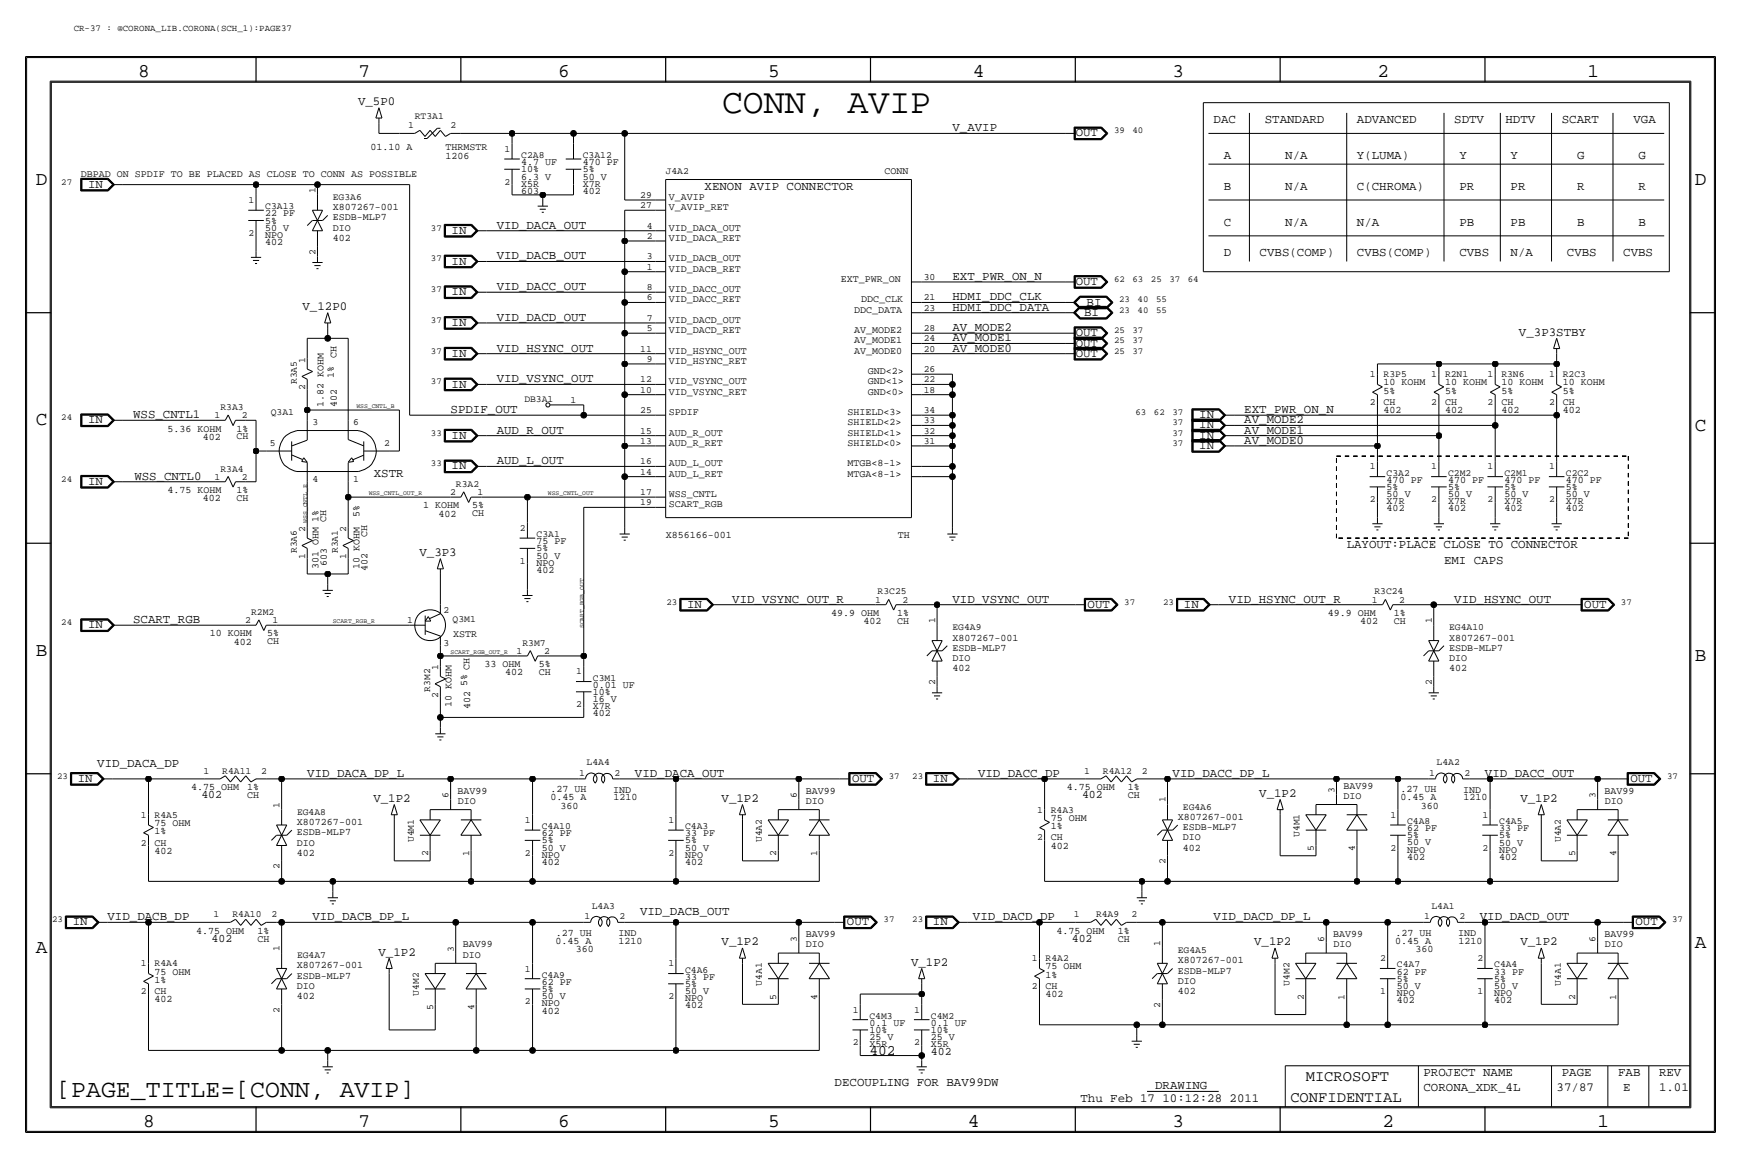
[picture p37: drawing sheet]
<svg xmlns="http://www.w3.org/2000/svg" width="432mm" height="287mm" viewBox="0 0 432 287" stroke-linecap="round" stroke-linejoin="round" font-family="sans-serif">
<defs><g id="words">
<text font-size="8.6" x="179.1" y="28">CONN, AVIP</text>
<text font-size="6.2" x="14" y="271.8">[PAGE_TITLE=[CONN, AVIP]</text>
<g font-size="4.8">
<text x="34.3" y="19.1">8</text>
<text x="88.9" y="19.1">7</text>
<text x="138.4" y="19.1">6</text>
<text x="190.5" y="19.1">5</text>
<text x="241.3" y="19.1">4</text>
<text x="290.8" y="19.1">3</text>
<text x="341.6" y="19.1">2</text>
<text x="393.7" y="19.1">1</text>
<text x="8.9" y="45.8">D</text>
<text x="420.4" y="45.8">D</text>
<text x="8.9" y="105.5">C</text>
<text x="420.4" y="106.7">C</text>
<text x="8.9" y="162.6">B</text>
<text x="420.4" y="163.9">B</text>
<text x="8.9" y="236.3">A</text>
<text x="420.4" y="235">A</text>
<text x="35.5" y="279.4">8</text>
<text x="88.9" y="279.4">7</text>
<text x="138.4" y="279.4">6</text>
<text x="190.5" y="279.4">5</text>
<text x="240" y="279.4">4</text>
<text x="290.8" y="279.4">3</text>
<text x="342.9" y="279.4">2</text>
<text x="396.2" y="279.4">1</text>
</g>
<g font-size="3.8">
<text x="323.9" y="268">MICROSOFT</text>
<text x="320" y="273.1">CONFIDENTIAL</text>
</g>
<text font-size="3.6" x="215.6" y="261.4">402</text>
<g font-size="3.1">
<text x="88.8" y="26.1">V_5P0</text>
<text x="236.2" y="32.6">V_AVIP</text>
<text x="266.8" y="33.8">OUT</text>
<text x="301" y="30.5">DAC</text>
<text x="313.7" y="30.5">STANDARD</text>
<text x="336.5" y="30.5">ADVANCED</text>
<text x="360.7" y="30.5">SDTV</text>
<text x="373.4" y="30.5">HDTV</text>
<text x="387.4" y="30.5">SCART</text>
<text x="405.1" y="30.5">VGA</text>
<text x="303.5" y="39.4">A</text>
<text x="318.8" y="39.4">N/A</text>
<text x="336.5" y="39.4">Y(LUMA)</text>
<text x="362" y="39.4">Y</text>
<text x="374.7" y="39.4">Y</text>
<text x="391.2" y="39.4">G</text>
<text x="406.4" y="39.4">G</text>
<text x="21.8" y="46.5">IN</text>
<text x="174.8" y="47">XENON AVIP CONNECTOR</text>
<text x="303.5" y="47">B</text>
<text x="318.8" y="47">N/A</text>
<text x="336.5" y="47">C(CHROMA)</text>
<text x="362" y="47">PR</text>
<text x="374.7" y="47">PR</text>
<text x="391.2" y="47">R</text>
<text x="406.4" y="47">R</text>
<text x="112" y="58">IN</text>
<text x="123.2" y="56.7">VID_DACA_OUT</text>
<text x="303.5" y="55.9">C</text>
<text x="318.8" y="55.9">N/A</text>
<text x="336.5" y="55.9">N/A</text>
<text x="362" y="55.9">PB</text>
<text x="374.7" y="55.9">PB</text>
<text x="391.2" y="55.9">B</text>
<text x="406.4" y="55.9">B</text>
<text x="112" y="65.6">IN</text>
<text x="123.2" y="64.3">VID_DACB_OUT</text>
<text x="303.5" y="63.6">D</text>
<text x="312.4" y="63.6">CVBS(COMP)</text>
<text x="336.5" y="63.6">CVBS(COMP)</text>
<text x="362" y="63.6">CVBS</text>
<text x="374.7" y="63.6">N/A</text>
<text x="388.6" y="63.6">CVBS</text>
<text x="402.6" y="63.6">CVBS</text>
<text x="123.2" y="71.9">VID_DACC_OUT</text>
<text x="236.2" y="69.4">EXT_PWR_ON_N</text>
<text x="266.8" y="70.7">OUT</text>
<text x="75" y="76.9">V_12P0</text>
<text x="112" y="73.2">IN</text>
<text x="236.2" y="77">HDMI_DDC_DATA</text>
<text x="236.2" y="74.5">HDMI_DDC_CLK</text>
<text x="269.5" y="75.7">BI</text>
<text x="112" y="80.8">IN</text>
<text x="123.2" y="79.6">VID_DACD_OUT</text>
<text x="236.2" y="82.1">AV_MODE2</text>
<text x="266.8" y="83.4">OUT</text>
<text x="268.9" y="78.3">BI</text>
<text x="376.7" y="83.2">V_3P3STBY</text>
<text x="112" y="88.4">IN</text>
<text x="123.2" y="87.2">VID_HSYNC_OUT</text>
<text x="236.2" y="84.6">AV_MODE1</text>
<text x="236.2" y="87.2">AV_MODE0</text>
<text x="266.8" y="85.9">OUT</text>
<text x="266.8" y="88.4">OUT</text>
<text x="123.2" y="94.8">VID_VSYNC_OUT</text>
<text x="112" y="96.1">IN</text>
<text x="21.8" y="105">IN</text>
<text x="33" y="103.7">WSS_CNTL1</text>
<text x="111.8" y="102.4">SPDIF_OUT</text>
<text x="123.2" y="107.5">AUD_R_OUT</text>
<text x="297.4" y="106.2">IN</text>
<text x="297.4" y="103.7">IN</text>
<text x="308.6" y="102.4">EXT_PWR_ON_N</text>
<text x="308.6" y="105">AV_MODE2</text>
<text x="308.6" y="107.5">AV_MODE1</text>
<text x="112" y="108.8">IN</text>
<text x="297.4" y="108.8">IN</text>
<text x="297.4" y="111.3">IN</text>
<text x="308.6" y="110">AV_MODE0</text>
<text x="33.3" y="118.9">WSS_CNTL0</text>
<text x="92.7" y="118.2">XSTR</text>
<text x="112" y="116.4">IN</text>
<text x="123.2" y="115.1">AUD_L_OUT</text>
<text x="21.8" y="120.2">IN</text>
<text x="104" y="137.8">V_3P3</text>
<text x="334" y="135.9">LAYOUT:PLACE CLOSE TO CONNECTOR</text>
<text x="358.1" y="139.8">EMI CAPS</text>
<text x="181.6" y="149.4">VID_VSYNC_OUT_R</text>
<text x="236.2" y="149.4">VID_VSYNC_OUT</text>
<text x="304.8" y="149.4">VID_HSYNC_OUT_R</text>
<text x="360.7" y="149.4">VID_HSYNC_OUT</text>
<text x="21.8" y="155.8">IN</text>
<text x="33" y="154.5">SCART_RGB</text>
<text x="170.4" y="150.7">IN</text>
<text x="269.7" y="150.7">OUT</text>
<text x="293.6" y="150.7">IN</text>
<text x="392.9" y="150.7">OUT</text>
<text x="24.1" y="190">VID_DACA_DP</text>
<text x="19.3" y="193.9">IN</text>
<text x="76.2" y="192.6">VID_DACA_DP_L</text>
<text x="157.5" y="192.6">VID_DACA_OUT</text>
<text x="211.3" y="193.9">OUT</text>
<text x="231.4" y="193.9">IN</text>
<text x="242.6" y="192.6">VID_DACC_DP</text>
<text x="290.8" y="192.6">VID_DACC_DP_L</text>
<text x="312.3" y="197.5">V_1P2</text>
<text x="368.3" y="192.6">VID_DACC_OUT</text>
<text x="404.4" y="193.9">OUT</text>
<text x="92.6" y="198.8">V_1P2</text>
<text x="179" y="198.8">V_1P2</text>
<text x="377.1" y="198.8">V_1P2</text>
<text x="158.7" y="226.9">VID_DACB_OUT</text>
<text x="18" y="229.4">IN</text>
<text x="26.7" y="228.1">VID_DACB_DP</text>
<text x="77.5" y="228.1">VID_DACB_DP_L</text>
<text x="210.1" y="229.4">OUT</text>
<text x="231.4" y="229.4">IN</text>
<text x="241.3" y="228.1">VID_DACD_DP</text>
<text x="301" y="228.1">VID_DACD_DP_L</text>
<text x="367" y="228.1">VID_DACD_OUT</text>
<text x="405.6" y="229.4">OUT</text>
<text x="93.9" y="236.9">V_1P2</text>
<text x="179" y="234.3">V_1P2</text>
<text x="226" y="239.4">V_1P2</text>
<text x="311" y="234.3">V_1P2</text>
<text x="377.1" y="234.3">V_1P2</text>
<text x="207" y="269.3">DECOUPLING FOR BAV99DW</text>
<text x="353.1" y="266.8">PROJECT NAME</text>
<text x="387.3" y="266.8">PAGE</text>
<text x="401.3" y="266.8">FAB</text>
<text x="411.5" y="266.8">REV</text>
<text x="268" y="273.1">Thu Feb 17 10:12:28 2011</text>
<text x="286.5" y="270.1">DRAWING</text>
<text x="353.1" y="270.6">CORONA_XDK_4L</text>
<text x="386.1" y="270.6">37/87</text>
<text x="402.6" y="270.6">E</text>
<text x="411.5" y="270.6">1.01</text>
</g>
<g font-size="2.9">
<text x="49.9" y="197.9">402</text>
<text x="268.4" y="197.9">402</text>
<text x="52.5" y="233.5">402</text>
<text x="265.8" y="233.5">402</text>
<text x="230.9" y="261.4">402</text>
</g>
<g font-size="2.5">
<text x="91.9" y="37.1">01.10 A</text>
<text x="110.5" y="37.1">THRMSTR</text>
<text x="110.5" y="39.4">1206</text>
<text x="129.3" y="40.9">4.7 UF</text>
<text x="144.5" y="40.9">470 PF</text>
<text x="20.1" y="43.8">DBPAD ON SPDIF TO BE PLACED AS CLOSE TO CONN AS POSSIBLE</text>
<text x="129.3" y="46.3">X5R</text>
<text x="129.3" y="42.7">10%</text>
<text x="129.3" y="44.5">6.3 V</text>
<text x="144.5" y="44.5">50 V</text>
<text x="144.5" y="42.7">5%</text>
<text x="144.5" y="46.3">X7R</text>
<text x="219.4" y="43.2">CONN</text>
<text x="65.8" y="53.6">22 PF</text>
<text x="82.5" y="52.1">X807267-001</text>
<text x="129.3" y="48.1">603</text>
<text x="144.5" y="48.1">402</text>
<text x="165.9" y="49.6">V_AVIP</text>
<text x="165.9" y="52.1">V_AVIP_RET</text>
<text x="65.8" y="59">NPO</text>
<text x="65.8" y="57.2">50 V</text>
<text x="65.8" y="55.4">5%</text>
<text x="82.5" y="54.7">ESDB-MLP7</text>
<text x="82.5" y="57.2">DIO</text>
<text x="82.5" y="59.7">402</text>
<text x="165.9" y="59.7">VID_DACA_RET</text>
<text x="165.9" y="57.2">VID_DACA_OUT</text>
<text x="65.8" y="60.8">402</text>
<text x="165.9" y="64.8">VID_DACB_OUT</text>
<text x="165.9" y="67.4">VID_DACB_RET</text>
<text x="208.5" y="69.9">EXT_PWR_ON</text>
<text x="165.9" y="72.4">VID_DACC_OUT</text>
<text x="165.9" y="75">VID_DACC_RET</text>
<text x="211.9" y="77.5">DDC_DATA</text>
<text x="213.6" y="75">DDC_CLK</text>
<text x="165.9" y="82.6">VID_DACD_RET</text>
<text x="165.9" y="80.1">VID_DACD_OUT</text>
<text x="211.9" y="82.6">AV_MODE2</text>
<text x="83.5" y="88.7" transform="rotate(-90 83.5 88.7)">CH</text>
<text x="165.9" y="87.7">VID_HSYNC_OUT</text>
<text x="211.9" y="85.1">AV_MODE1</text>
<text x="211.9" y="87.7">AV_MODE0</text>
<text x="82.8" y="93.8" transform="rotate(-90 82.8 93.8)">1%</text>
<text x="165.9" y="95.3">VID_VSYNC_OUT</text>
<text x="165.9" y="90.2">VID_HSYNC_RET</text>
<text x="215.2" y="95.3">GND&lt;1&gt;</text>
<text x="215.2" y="92.8">GND&lt;2&gt;</text>
<text x="343.2" y="95.6">10 KOHM</text>
<text x="358.4" y="95.6">10 KOHM</text>
<text x="372.4" y="95.6">10 KOHM</text>
<text x="387.6" y="95.6">10 KOHM</text>
<text x="80.3" y="100.8" transform="rotate(-90 80.3 100.8)">1.82 KOHM</text>
<text x="83.6" y="100.8" transform="rotate(-90 83.6 100.8)">402</text>
<text x="165.9" y="97.8">VID_VSYNC_RET</text>
<text x="215.2" y="97.8">GND&lt;0&gt;</text>
<text x="343.2" y="97.6">5%</text>
<text x="343.2" y="100.4">CH</text>
<text x="358.4" y="97.6">5%</text>
<text x="358.4" y="100.4">CH</text>
<text x="372.4" y="97.6">5%</text>
<text x="372.4" y="100.4">CH</text>
<text x="387.6" y="97.6">5%</text>
<text x="387.6" y="100.4">CH</text>
<text x="41.5" y="107">5.36 KOHM</text>
<text x="58.7" y="107">1%</text>
<text x="165.9" y="108">AUD_R_OUT</text>
<text x="165.9" y="102.9">SPDIF</text>
<text x="210.2" y="102.9">SHIELD&lt;3&gt;</text>
<text x="210.2" y="105.5">SHIELD&lt;2&gt;</text>
<text x="210.2" y="108">SHIELD&lt;1&gt;</text>
<text x="343.2" y="102.4">402</text>
<text x="358.4" y="102.4">402</text>
<text x="372.4" y="102.4">402</text>
<text x="387.6" y="102.4">402</text>
<text x="50.3" y="109">402</text>
<text x="58.7" y="108.9">CH</text>
<text x="165.9" y="110.5">AUD_R_RET</text>
<text x="210.2" y="110.5">SHIELD&lt;0&gt;</text>
<text x="165.9" y="118.2">AUD_L_RET</text>
<text x="165.9" y="115.6">AUD_L_OUT</text>
<text x="210.2" y="118.2">MTGA&lt;8-1&gt;</text>
<text x="210.2" y="115.6">MTGB&lt;8-1&gt;</text>
<text x="343.9" y="119.7">470 PF</text>
<text x="359.2" y="119.7">470 PF</text>
<text x="373.1" y="119.7">470 PF</text>
<text x="388.4" y="119.7">470 PF</text>
<text x="41.5" y="122.2">4.75 KOHM</text>
<text x="50.3" y="124.3">402</text>
<text x="58.7" y="122.2">1%</text>
<text x="58.7" y="124.2">CH</text>
<text x="165.9" y="125.8">SCART_RGB</text>
<text x="165.9" y="123.2">WSS_CNTL</text>
<text x="343.9" y="121.5">5%</text>
<text x="343.9" y="125">X7R</text>
<text x="343.9" y="123.2">50 V</text>
<text x="359.2" y="123.2">50 V</text>
<text x="359.2" y="121.5">5%</text>
<text x="359.2" y="125">X7R</text>
<text x="373.1" y="121.5">5%</text>
<text x="373.1" y="123.2">50 V</text>
<text x="373.1" y="125">X7R</text>
<text x="388.4" y="121.5">5%</text>
<text x="388.4" y="123.2">50 V</text>
<text x="388.4" y="125">X7R</text>
<text x="80.9" y="129.3" transform="rotate(-90 80.9 129.3)">CH</text>
<text x="89.2" y="128.1" transform="rotate(-90 89.2 128.1)">5%</text>
<text x="104.9" y="126">1 KOHM</text>
<text x="108.8" y="128.1">402</text>
<text x="117.1" y="128">CH</text>
<text x="117.1" y="126">5%</text>
<text x="343.9" y="126.8">402</text>
<text x="359.2" y="126.8">402</text>
<text x="373.1" y="126.8">402</text>
<text x="388.4" y="126.8">402</text>
<text x="91.1" y="133.1" transform="rotate(-90 91.1 133.1)">CH</text>
<text x="133.1" y="134.9">75 PF</text>
<text x="133.1" y="136.7">5%</text>
<text x="165.1" y="133.4">X856166-001</text>
<text x="222.7" y="133.4">TH</text>
<text x="79" y="141" transform="rotate(-90 79 141)">301 OHM 1%</text>
<text x="81" y="140.2" transform="rotate(-90 81 140.2)">603</text>
<text x="89.2" y="141" transform="rotate(-90 89.2 141)">10 KOHM</text>
<text x="91.2" y="141.5" transform="rotate(-90 91.2 141.5)">402</text>
<text x="133.1" y="140.3">NPO</text>
<text x="133.1" y="142">402</text>
<text x="133.1" y="138.5">50 V</text>
<text x="206.1" y="152.7">49.9 OHM</text>
<text x="214.2" y="154.7">402</text>
<text x="222.5" y="154.6">CH</text>
<text x="222.5" y="152.7">1%</text>
<text x="329.3" y="152.7">49.9 OHM</text>
<text x="337.4" y="154.7">402</text>
<text x="345.7" y="154.6">CH</text>
<text x="345.7" y="152.7">1%</text>
<text x="52.1" y="157.8">10 KOHM</text>
<text x="58" y="159.8">402</text>
<text x="66.3" y="159.7">CH</text>
<text x="66.3" y="157.8">5%</text>
<text x="112.4" y="157.8">XSTR</text>
<text x="236.2" y="158.8">X807267-001</text>
<text x="236.2" y="161.3">ESDB-MLP7</text>
<text x="359.4" y="161.3">ESDB-MLP7</text>
<text x="359.4" y="158.8">X807267-001</text>
<text x="116.5" y="166.2" transform="rotate(-90 116.5 166.2)">CH</text>
<text x="120.2" y="165.4">33 OHM</text>
<text x="125.3" y="167.4">402</text>
<text x="133.6" y="167.3">CH</text>
<text x="133.6" y="165.4">5%</text>
<text x="236.2" y="166.4">402</text>
<text x="236.2" y="163.9">DIO</text>
<text x="359.4" y="163.9">DIO</text>
<text x="359.4" y="166.4">402</text>
<text x="115.8" y="170" transform="rotate(-90 115.8 170)">5%</text>
<text x="147.1" y="170.5">0.01 UF</text>
<text x="147.1" y="172.3">10%</text>
<text x="112" y="175.3" transform="rotate(-90 112 175.3)">10 KOHM</text>
<text x="116.6" y="175.8" transform="rotate(-90 116.6 175.8)">402</text>
<text x="147.1" y="174">16 V</text>
<text x="147.1" y="177.6">402</text>
<text x="147.1" y="175.8">X7R</text>
<text x="47.4" y="195.9">4.75 OHM</text>
<text x="61.3" y="197.9">CH</text>
<text x="61.3" y="195.9">1%</text>
<text x="113.5" y="196.7">BAV99</text>
<text x="136.6" y="196.4">.27 UH</text>
<text x="152.1" y="196.5">IND</text>
<text x="199.8" y="196.7">BAV99</text>
<text x="264.6" y="195.9">4.75 OHM</text>
<text x="279.8" y="197.9">CH</text>
<text x="279.8" y="195.9">1%</text>
<text x="333.2" y="195.5">BAV99</text>
<text x="347.4" y="196.4">.27 UH</text>
<text x="362.9" y="196.5">IND</text>
<text x="398" y="196.7">BAV99</text>
<text x="113.5" y="199.3">DIO</text>
<text x="136.5" y="198.4">0.45 A</text>
<text x="139" y="200.5">360</text>
<text x="152.1" y="198.4">1210</text>
<text x="199.9" y="199.3">DIO</text>
<text x="260.6" y="203.5">75 OHM</text>
<text x="292.1" y="203.2">X807267-001</text>
<text x="333.2" y="198">DIO</text>
<text x="347.3" y="198.4">0.45 A</text>
<text x="352.4" y="200.5">360</text>
<text x="363" y="198.4">1210</text>
<text x="398" y="199.3">DIO</text>
<text x="38.4" y="204.8">75 OHM</text>
<text x="38.4" y="206.8">1%</text>
<text x="38.4" y="209.6">CH</text>
<text x="73.7" y="204.5">X807267-001</text>
<text x="73.7" y="207.1">ESDB-MLP7</text>
<text x="73.7" y="209.6">DIO</text>
<text x="134.4" y="209.1">5%</text>
<text x="134.4" y="207.3">62 PF</text>
<text x="169.9" y="207.3">33 PF</text>
<text x="169.9" y="209.1">5%</text>
<text x="260.6" y="205.5">1%</text>
<text x="260.6" y="208.3">CH</text>
<text x="293.4" y="208.3">DIO</text>
<text x="293.4" y="205.8">ESDB-MLP7</text>
<text x="349" y="207.8">5%</text>
<text x="349" y="206">62 PF</text>
<text x="349" y="209.6">50 V</text>
<text x="371.9" y="209.6">50 V</text>
<text x="371.9" y="207.8">5%</text>
<text x="371.9" y="206">33 PF</text>
<text x="38.4" y="211.6">402</text>
<text x="73.7" y="212.1">402</text>
<text x="134.4" y="212.7">NPO</text>
<text x="134.4" y="214.4">402</text>
<text x="134.4" y="210.9">50 V</text>
<text x="169.9" y="214.4">402</text>
<text x="169.9" y="212.7">NPO</text>
<text x="169.9" y="210.9">50 V</text>
<text x="260.6" y="210.4">402</text>
<text x="293.4" y="210.9">402</text>
<text x="349" y="211.4">NPO</text>
<text x="349" y="213.2">402</text>
<text x="371.9" y="213.2">402</text>
<text x="371.9" y="211.4">NPO</text>
<text x="48.7" y="231.4">4.75 OHM</text>
<text x="63.9" y="231.4">1%</text>
<text x="63.9" y="233.5">CH</text>
<text x="137.8" y="234">0.45 A</text>
<text x="137.8" y="232">.27 UH</text>
<text x="153.4" y="232.1">IND</text>
<text x="153.4" y="234">1210</text>
<text x="199.8" y="232.3">BAV99</text>
<text x="262" y="231.4">4.75 OHM</text>
<text x="277.2" y="233.5">CH</text>
<text x="277.2" y="231.4">1%</text>
<text x="330.7" y="232.3">BAV99</text>
<text x="346.1" y="234">0.45 A</text>
<text x="346.1" y="232">.27 UH</text>
<text x="361.6" y="232.1">IND</text>
<text x="361.7" y="234">1210</text>
<text x="398" y="232.3">BAV99</text>
<text x="114.8" y="234.8">BAV99</text>
<text x="114.8" y="237.4">DIO</text>
<text x="142.8" y="236">360</text>
<text x="199.9" y="234.8">DIO</text>
<text x="292.1" y="238.8">X807267-001</text>
<text x="330.7" y="234.9">DIO</text>
<text x="351.1" y="236">360</text>
<text x="398" y="234.8">DIO</text>
<text x="38.4" y="243.6">1%</text>
<text x="38.4" y="241.6">75 OHM</text>
<text x="73.7" y="240.1">X807267-001</text>
<text x="73.7" y="245.2">DIO</text>
<text x="73.7" y="242.6">ESDB-MLP7</text>
<text x="134.4" y="245.9">5%</text>
<text x="134.4" y="244.1">62 PF</text>
<text x="169.9" y="242.9">33 PF</text>
<text x="169.9" y="244.7">5%</text>
<text x="259.3" y="240.3">75 OHM</text>
<text x="259.3" y="242.4">1%</text>
<text x="259.3" y="245.2">CH</text>
<text x="292.1" y="241.3">ESDB-MLP7</text>
<text x="292.1" y="243.9">DIO</text>
<text x="346.5" y="245.2">50 V</text>
<text x="346.5" y="241.6">62 PF</text>
<text x="346.5" y="243.4">5%</text>
<text x="370.6" y="245.2">50 V</text>
<text x="370.6" y="243.4">5%</text>
<text x="370.6" y="241.6">33 PF</text>
<text x="38.4" y="248.5">402</text>
<text x="38.4" y="246.4">CH</text>
<text x="73.7" y="247.7">402</text>
<text x="134.4" y="247.7">50 V</text>
<text x="134.4" y="249.5">NPO</text>
<text x="134.4" y="251.3">402</text>
<text x="169.9" y="250">402</text>
<text x="169.9" y="246.4">50 V</text>
<text x="169.9" y="248.2">NPO</text>
<text x="259.3" y="247.2">402</text>
<text x="292.1" y="246.4">402</text>
<text x="346.5" y="246.9">NPO</text>
<text x="346.5" y="248.7">402</text>
<text x="370.6" y="246.9">NPO</text>
<text x="370.6" y="248.7">402</text>
<text x="215.6" y="257.9">25 V</text>
<text x="215.6" y="254.3">0.1 UF</text>
<text x="215.6" y="256.1">10%</text>
<text x="230.9" y="254.3">0.1 UF</text>
<text x="230.9" y="256.1">10%</text>
<text x="230.9" y="257.9">25 V</text>
<text x="215.6" y="259.6">X5R</text>
<text x="230.9" y="259.6">X5R</text>
</g>
<g font-size="2.4">
<text x="102.9" y="29.5">RT3A1</text>
<text x="101.2" y="31.8">1</text>
<text x="111.8" y="31.8">2</text>
<text x="125.1" y="37.6">1</text>
<text x="129.3" y="39.2">C2A8</text>
<text x="144.5" y="39.2">C3A12</text>
<text x="78.2" y="47.8" transform="rotate(-90 78.2 47.8)">1</text>
<text x="125.1" y="45.8">2</text>
<text x="165.1" y="43.2">J4A2</text>
<text x="61.6" y="50.3">1</text>
<text x="65.8" y="51.9">C3A13</text>
<text x="82.6" y="49.6">EG3A6</text>
<text x="158.8" y="51.6">27</text>
<text x="158.8" y="49.1">29</text>
<text x="61.6" y="58.5">2</text>
<text x="160.4" y="59.2">2</text>
<text x="160.4" y="56.7">4</text>
<text x="78.2" y="63.1" transform="rotate(-90 78.2 63.1)">2</text>
<text x="160.4" y="64.3">3</text>
<text x="160.4" y="71.9">8</text>
<text x="160.4" y="66.9">1</text>
<text x="229.1" y="69.4">30</text>
<text x="160.4" y="74.5">6</text>
<text x="229.1" y="77">23</text>
<text x="229.1" y="74.5">21</text>
<text x="160.4" y="82.1">5</text>
<text x="160.4" y="79.6">7</text>
<text x="229.1" y="82.1">28</text>
<text x="75.7" y="89.9" transform="rotate(-90 75.7 89.9)">1</text>
<text x="158.8" y="87.2">11</text>
<text x="160.4" y="89.7">9</text>
<text x="229.1" y="84.6">24</text>
<text x="229.1" y="87.2">20</text>
<text x="73.7" y="95.3" transform="rotate(-90 73.7 95.3)">R3A5</text>
<text x="158.8" y="94.8">12</text>
<text x="229.1" y="92.3">26</text>
<text x="229.1" y="94.8">22</text>
<text x="339.8" y="93.5">1</text>
<text x="343.2" y="93.5">R3P5</text>
<text x="355" y="93.5">1</text>
<text x="358.4" y="93.5">R2N1</text>
<text x="369" y="93.5">1</text>
<text x="372.4" y="93.5">R3N6</text>
<text x="384.2" y="93.5">1</text>
<text x="387.6" y="93.5">R2C3</text>
<text x="54.7" y="101.7">R3A3</text>
<text x="75.7" y="96.7" transform="rotate(-90 75.7 96.7)">2</text>
<text x="130" y="99.6">DB3A1</text>
<text x="141.5" y="99.9">1</text>
<text x="158.8" y="97.3">10</text>
<text x="229.1" y="97.3">18</text>
<text x="339.8" y="100.4">2</text>
<text x="355" y="100.4">2</text>
<text x="369" y="100.4">2</text>
<text x="384.2" y="100.4">2</text>
<text x="53.2" y="103.7">1</text>
<text x="60" y="103.7">2</text>
<text x="67.2" y="102.9">Q3A1</text>
<text x="77.5" y="105.5">3</text>
<text x="87.6" y="105.5">6</text>
<text x="158.8" y="107.5">15</text>
<text x="158.8" y="102.4">25</text>
<text x="229.1" y="102.4">34</text>
<text x="229.1" y="105">33</text>
<text x="229.1" y="107.5">32</text>
<text x="67" y="110.5">5</text>
<text x="95.3" y="110.5">2</text>
<text x="158.8" y="110">13</text>
<text x="229.1" y="110">31</text>
<text x="53.2" y="118.9">1</text>
<text x="54.7" y="116.9">R3A4</text>
<text x="60" y="118.9">2</text>
<text x="77.5" y="119.4">4</text>
<text x="87.6" y="119.4">1</text>
<text x="158.8" y="117.7">14</text>
<text x="158.8" y="115.1">16</text>
<text x="339.8" y="116.4">1</text>
<text x="343.9" y="117.9">C3A2</text>
<text x="355" y="116.4">1</text>
<text x="359.2" y="117.9">C2M2</text>
<text x="369" y="116.4">1</text>
<text x="373.1" y="117.9">C2M1</text>
<text x="384.2" y="116.4">1</text>
<text x="388.4" y="117.9">C2C2</text>
<text x="111.6" y="122.7">2</text>
<text x="113.1" y="120.7">R3A2</text>
<text x="118.4" y="122.7">1</text>
<text x="158.8" y="125.3">19</text>
<text x="158.8" y="122.7">17</text>
<text x="339.8" y="124.5">2</text>
<text x="355" y="124.5">2</text>
<text x="369" y="124.5">2</text>
<text x="384.2" y="124.5">2</text>
<text x="75.7" y="131.8" transform="rotate(-90 75.7 131.8)">2</text>
<text x="85.9" y="131.8" transform="rotate(-90 85.9 131.8)">2</text>
<text x="128.9" y="131.6">2</text>
<text x="73.7" y="137.2" transform="rotate(-90 73.7 137.2)">R3A6</text>
<text x="83.8" y="137.2" transform="rotate(-90 83.8 137.2)">R3A1</text>
<text x="133.1" y="133.1">C3A1</text>
<text x="75.7" y="138.6" transform="rotate(-90 75.7 138.6)">1</text>
<text x="85.9" y="138.6" transform="rotate(-90 85.9 138.6)">1</text>
<text x="128.9" y="139.8">1</text>
<text x="217" y="149.4">1</text>
<text x="217.7" y="147.4">R3C25</text>
<text x="223.8" y="149.4">2</text>
<text x="340.2" y="149.4">1</text>
<text x="340.9" y="147.4">R3C24</text>
<text x="347" y="149.4">2</text>
<text x="60.8" y="154.5">2</text>
<text x="62.3" y="152.4">R2M2</text>
<text x="67.6" y="154.5">1</text>
<text x="101" y="154.5">1</text>
<text x="110" y="151.9">2</text>
<text x="112.3" y="154.2">Q3M1</text>
<text x="231.9" y="154.5" transform="rotate(-90 231.9 154.5)">1</text>
<text x="355.1" y="154.5" transform="rotate(-90 355.1 154.5)">1</text>
<text x="110" y="160.1">3</text>
<text x="129.6" y="160.1">R3M7</text>
<text x="236.2" y="156.3">EG4A9</text>
<text x="359.4" y="156.3">EG4A10</text>
<text x="108.7" y="166.1" transform="rotate(-90 108.7 166.1)">1</text>
<text x="128.1" y="162.1">1</text>
<text x="134.9" y="162.1">2</text>
<text x="142.9" y="167.2">1</text>
<text x="106.7" y="171.4" transform="rotate(-90 106.7 171.4)">R3M2</text>
<text x="108.7" y="172.9" transform="rotate(-90 108.7 172.9)">2</text>
<text x="147.1" y="168.7">C3M1</text>
<text x="231.9" y="169.8" transform="rotate(-90 231.9 169.8)">2</text>
<text x="355.1" y="169.8" transform="rotate(-90 355.1 169.8)">2</text>
<text x="142.9" y="175.3">2</text>
<text x="50.4" y="191.8">1</text>
<text x="55.1" y="191.8">R4A11</text>
<text x="64.8" y="191.8">2</text>
<text x="145.5" y="189.7">L4A4</text>
<text x="268.9" y="191.8">1</text>
<text x="273.6" y="191.8">R4A12</text>
<text x="283.2" y="191.8">2</text>
<text x="356.3" y="189.7">L4A2</text>
<text x="111.3" y="197.9" transform="rotate(-90 111.3 197.9)">6</text>
<text x="143.7" y="192.3">1</text>
<text x="152.4" y="192.3">2</text>
<text x="197.6" y="197.9" transform="rotate(-90 197.6 197.9)">6</text>
<text x="331" y="196.6" transform="rotate(-90 331 196.6)">3</text>
<text x="354.5" y="192.3">1</text>
<text x="363.2" y="192.3">2</text>
<text x="395.7" y="197.9" transform="rotate(-90 395.7 197.9)">3</text>
<text x="35" y="202.7">1</text>
<text x="38.4" y="202.7">R4A5</text>
<text x="69.3" y="200.2" transform="rotate(-90 69.3 200.2)">1</text>
<text x="73.7" y="202">EG4A8</text>
<text x="257.2" y="201.5">1</text>
<text x="260.6" y="201.5">R4A3</text>
<text x="289.1" y="198.9" transform="rotate(-90 289.1 198.9)">1</text>
<text x="293.4" y="200.7">EG4A6</text>
<text x="344.8" y="202.7">1</text>
<text x="367.7" y="202.7">1</text>
<text x="35" y="209.6">2</text>
<text x="102.6" y="208.8" transform="rotate(-90 102.6 208.8)">U4M1</text>
<text x="130.2" y="204">1</text>
<text x="134.4" y="205.5">C4A10</text>
<text x="165.8" y="204">1</text>
<text x="169.9" y="205.5">C4A3</text>
<text x="189" y="208.8" transform="rotate(-90 189 208.8)">U4A2</text>
<text x="257.2" y="208.3">2</text>
<text x="322.3" y="207.5" transform="rotate(-90 322.3 207.5)">U4M1</text>
<text x="349" y="204.3">C4A8</text>
<text x="371.9" y="204.3">C4A5</text>
<text x="387.1" y="208.8" transform="rotate(-90 387.1 208.8)">U4A2</text>
<text x="69.3" y="215.5" transform="rotate(-90 69.3 215.5)">2</text>
<text x="106.2" y="212.2" transform="rotate(-90 106.2 212.2)">2</text>
<text x="116.3" y="212.2" transform="rotate(-90 116.3 212.2)">1</text>
<text x="130.2" y="212.1">2</text>
<text x="165.8" y="212.1">2</text>
<text x="192.5" y="212.2" transform="rotate(-90 192.5 212.2)">2</text>
<text x="202.7" y="212.2" transform="rotate(-90 202.7 212.2)">1</text>
<text x="289.1" y="214.3" transform="rotate(-90 289.1 214.3)">2</text>
<text x="325.9" y="211" transform="rotate(-90 325.9 211)">5</text>
<text x="336" y="211" transform="rotate(-90 336 211)">4</text>
<text x="344.8" y="210.9">2</text>
<text x="367.7" y="210.9">2</text>
<text x="390.7" y="212.2" transform="rotate(-90 390.7 212.2)">5</text>
<text x="400.8" y="212.2" transform="rotate(-90 400.8 212.2)">4</text>
<text x="53" y="227.4">1</text>
<text x="57.7" y="227.4">R4A10</text>
<text x="67.3" y="227.4">2</text>
<text x="144.9" y="227.9">1</text>
<text x="146.8" y="225.2">L4A3</text>
<text x="153.7" y="227.9">2</text>
<text x="266.3" y="227.4">1</text>
<text x="271.8" y="227.4">R4A9</text>
<text x="280.7" y="227.4">2</text>
<text x="353.2" y="227.9">1</text>
<text x="355" y="225.2">L4A1</text>
<text x="362" y="227.9">2</text>
<text x="197.6" y="233.5" transform="rotate(-90 197.6 233.5)">3</text>
<text x="328.4" y="233.5" transform="rotate(-90 328.4 233.5)">6</text>
<text x="395.7" y="233.5" transform="rotate(-90 395.7 233.5)">6</text>
<text x="35" y="239.6">1</text>
<text x="38.4" y="239.6">R4A4</text>
<text x="69.3" y="235.8" transform="rotate(-90 69.3 235.8)">1</text>
<text x="73.7" y="237.5">EG4A7</text>
<text x="112.5" y="236" transform="rotate(-90 112.5 236)">3</text>
<text x="165.8" y="239.6">1</text>
<text x="255.9" y="238.3">1</text>
<text x="259.3" y="238.3">R4A2</text>
<text x="287.8" y="234.5" transform="rotate(-90 287.8 234.5)">1</text>
<text x="292.1" y="236.3">EG4A5</text>
<text x="342.3" y="238.3">2</text>
<text x="346.5" y="239.8">C4A7</text>
<text x="366.4" y="238.3">2</text>
<text x="370.6" y="239.8">C4A4</text>
<text x="130.2" y="240.8">1</text>
<text x="134.4" y="242.4">C4A9</text>
<text x="169.9" y="241.1">C4A6</text>
<text x="189" y="244.3" transform="rotate(-90 189 244.3)">U4A1</text>
<text x="255.9" y="245.2">2</text>
<text x="319.8" y="244.3" transform="rotate(-90 319.8 244.3)">U4M2</text>
<text x="387.1" y="244.3" transform="rotate(-90 387.1 244.3)">U4A1</text>
<text x="35" y="246.4">2</text>
<text x="69.3" y="251.1" transform="rotate(-90 69.3 251.1)">2</text>
<text x="103.9" y="246.9" transform="rotate(-90 103.9 246.9)">U4M2</text>
<text x="107.4" y="250.3" transform="rotate(-90 107.4 250.3)">5</text>
<text x="117.6" y="250.3" transform="rotate(-90 117.6 250.3)">4</text>
<text x="130.2" y="249">2</text>
<text x="165.8" y="247.7">2</text>
<text x="192.5" y="247.8" transform="rotate(-90 192.5 247.8)">5</text>
<text x="202.7" y="247.8" transform="rotate(-90 202.7 247.8)">4</text>
<text x="211.5" y="251">1</text>
<text x="226.7" y="251">1</text>
<text x="287.8" y="249.8" transform="rotate(-90 287.8 249.8)">2</text>
<text x="323.3" y="247.8" transform="rotate(-90 323.3 247.8)">2</text>
<text x="333.5" y="247.8" transform="rotate(-90 333.5 247.8)">1</text>
<text x="342.3" y="246.4">1</text>
<text x="366.4" y="246.4">1</text>
<text x="390.6" y="247.8" transform="rotate(-90 390.6 247.8)">2</text>
<text x="400.8" y="247.8" transform="rotate(-90 400.8 247.8)">1</text>
<text x="215.6" y="252.5">C4M3</text>
<text x="230.9" y="252.5">C4M2</text>
<text x="211.5" y="259.1">2</text>
<text x="226.7" y="259.1">2</text>
</g>
<g font-size="2.3">
<text x="18.3" y="7.7">CR-37 : @CORONA_LIB.CORONA(SCH_1):PAGE37</text>
<text x="276.3" y="33.1">39</text>
<text x="280.9" y="33.1">40</text>
<text x="15.2" y="45.8">27</text>
<text x="106.9" y="57.2">37</text>
<text x="106.9" y="64.8">37</text>
<text x="276.3" y="69.9">62</text>
<text x="280.9" y="69.9">63</text>
<text x="285.4" y="69.9">25</text>
<text x="290" y="69.9">37</text>
<text x="294.6" y="69.9">64</text>
<text x="106.9" y="72.4">37</text>
<text x="277.6" y="77.5">23</text>
<text x="277.6" y="75">23</text>
<text x="282.1" y="77.5">40</text>
<text x="282.1" y="75">40</text>
<text x="286.7" y="77.5">55</text>
<text x="286.7" y="75">55</text>
<text x="106.9" y="80.1">37</text>
<text x="276.3" y="82.6">25</text>
<text x="280.9" y="82.6">37</text>
<text x="106.9" y="87.7">37</text>
<text x="276.3" y="87.7">25</text>
<text x="276.3" y="85.1">25</text>
<text x="280.9" y="87.7">37</text>
<text x="280.9" y="85.1">37</text>
<text x="106.9" y="95.3">37</text>
<text x="15.2" y="104.2">24</text>
<text x="106.9" y="108">33</text>
<text x="281.6" y="102.9">63</text>
<text x="286.2" y="102.9">62</text>
<text x="290.8" y="102.9">37</text>
<text x="290.8" y="105.5">37</text>
<text x="290.8" y="108">37</text>
<text x="290.8" y="110.5">37</text>
<text x="15.2" y="119.4">24</text>
<text x="106.9" y="115.6">33</text>
<text x="165.3" y="149.9">23</text>
<text x="278.8" y="149.9">37</text>
<text x="288.5" y="149.9">23</text>
<text x="402" y="149.9">37</text>
<text x="15.2" y="155">24</text>
<text x="14.2" y="193.1">23</text>
<text x="220.4" y="193.1">37</text>
<text x="226.3" y="193.1">23</text>
<text x="413.5" y="193.1">37</text>
<text x="12.9" y="228.7">23</text>
<text x="219.2" y="228.7">37</text>
<text x="226.3" y="228.7">23</text>
<text x="414.7" y="228.7">37</text>
</g>
<g font-size="1.6">
<text x="88.4" y="101.1">WSS_CNTL_B</text>
<text x="91.4" y="122.7">WSS_CNTL_OUT_R</text>
<text x="135.9" y="122.7">WSS_CNTL_OUT</text>
<text x="76.2" y="129.6" transform="rotate(-90 76.2 129.6)">WSS_CNTL_E</text>
<text x="82.5" y="154.5">SCART_RGB_R</text>
<text x="144.8" y="155.8" transform="rotate(-90 144.8 155.8)">SCART_RGB_OUT</text>
<text x="111.8" y="162.1">SCART_RGB_OUT_R</text>
</g>
</g></defs>
<!-- layer: Nets -->
<g fill="none" stroke="#000" stroke-width=".25">
<path d="M94 30.5v2.6zM94 33.1h5.1zM114.3 33.1h12.7zM127 33.1h15.2zM127 33.1v2.5zM142.2 33.1h12.7zM142.2 33.1v2.5zM154.9 33.1v16.5zM154.9 33.1h109.3zM298.4 25.5h115.6zM298.4 25.5v41.9zM299.7 33.1h113z"/>
<path d="M309.9 28v36.8zM334 28v36.8zM358.1 28v36.8zM372.1 28v36.8zM384.8 28v36.8zM400 28v36.8zM414 25.5v41.9zM30.5 45.8h33zM63.5 58.5v3.8zM63.5 45.8h15.2zM63.5 45.8v2.5zM78.7 45.8h22.9z"/>
<path d="M78.7 45.8v2.5zM101.6 45.8v57.1zM120.6 57.2h42zM127 48.3h7.6zM127 45.8v2.5zM134.6 48.3h7.6zM134.6 48.3v1.3zM142.2 45.8v2.5zM154.9 59.7v7.7zM154.9 52.1v7.6zM154.9 49.6h7.7zM154.9 59.7h7.7z"/>
<path d="M154.9 52.1h7.7zM299.7 58.5h113zM299.7 49.6h113zM299.7 40.7h113zM78.7 61v2.6zM120.6 64.8h42zM120.6 72.4h42zM154.9 75v7.6zM154.9 67.4v7.6zM154.9 75h7.7zM154.9 67.4h7.7zM228.6 77.5h35.6z"/>
<path d="M228.6 75h35.6zM228.6 69.9h35.6zM298.4 67.4h115.6zM76.2 83.9h5.1zM76.2 83.9v5.1zM76.2 96.6v5.1zM81.3 81.3v2.6zM81.3 83.9h5.1zM86.4 83.9v20.3zM120.6 95.3h42zM120.6 87.7h42zM120.6 80.1h42z"/>
<path d="M154.9 97.8v12.7zM154.9 90.2v7.6zM154.9 82.6v7.6zM154.9 97.8h7.7zM154.9 90.2h7.7zM154.9 82.6h7.7zM228.6 87.7h35.6zM228.6 97.8h7.6zM228.6 95.3h7.6zM228.6 92.8h7.6zM228.6 82.6h35.6zM228.6 85.1h35.6z"/>
<path d="M236.2 97.8v5.1zM236.2 95.3v2.5zM236.2 92.8v2.5zM341.6 90.2h15.3zM341.6 90.2v2.6zM356.9 90.2h13.9zM356.9 90.2v2.6zM370.8 90.2h15.3zM370.8 90.2v2.6zM386.1 90.2v2.6zM386.1 87.7v2.5zM30.5 104.2h22.8z"/>
<path d="M30.5 119.4h22.8zM61 119.4h2.5zM61 104.2h2.5zM63.5 111.8h2.5zM63.5 111.8v7.6zM63.5 104.2v7.6zM76.2 101.7h22.9zM76.2 101.7v2.5zM76.2 119.4v11.5zM86.4 119.4v3.8zM96.5 111.8h2.6zM99.1 101.7v10.1z"/>
<path d="M101.6 102.9h43.2zM120.6 115.6h42zM120.6 108h42zM141 100.4h3.8zM144.8 100.4v2.5zM144.8 102.9h17.8zM154.9 110.5v7.7zM154.9 118.2v12.7zM154.9 118.2h7.7zM154.9 110.5h7.7zM228.6 118.2h7.6zM228.6 115.6h7.6z"/>
<path d="M228.6 110.5h7.6zM228.6 108h7.6zM228.6 105.5h7.6zM228.6 102.9h7.6zM236.2 115.6v2.6zM236.2 118.2v12.7zM236.2 110.5v5.1zM236.2 108v2.5zM236.2 105.5v2.5zM236.2 102.9v2.6zM306.1 102.9h80zM306.1 105.5h64.7z"/>
<path d="M306.1 108h50.8zM306.1 110.5h35.5zM341.6 100.4v10.1zM341.6 110.5v3.9zM356.9 100.4v7.6zM356.9 108v6.4zM370.8 100.4v5.1zM370.8 105.5v8.9zM386.1 100.4v2.5zM386.1 102.9v11.5zM76.2 138.5v3.8zM86.4 138.5v3.8z"/>
<path d="M86.4 123.2v7.7zM86.4 123.2h25.4zM119.4 123.2h11.4zM130.8 139.8v6.3zM130.8 123.2h31.8zM130.8 123.2v6.4zM144.8 125.8v36.8zM144.8 125.8h17.8zM341.6 124.5v3.8zM356.9 124.5v3.8zM370.8 124.5v3.8zM386.1 124.5v3.8z"/>
<path d="M30.5 155h30.5zM68.6 155h33zM76.2 142.3h5.1zM81.3 142.3v2.5zM81.3 142.3h5.1zM109.2 142.3v7.6zM179.1 149.9h38.1zM224.8 149.9h7.6zM232.4 149.9v5.1zM232.4 149.9h34.3zM302.3 149.9h38.1zM348 149.9h7.6z"/>
<path d="M355.6 149.9h34.3zM355.6 149.9v5.1zM109.2 177.9h35.6zM109.2 172.8v5.1zM109.2 177.9v2.5zM109.2 160.1v2.5zM109.2 162.6h19.1zM109.2 162.6v2.6zM135.9 162.6h8.9zM144.8 175.3v2.6zM144.8 162.6v2.6zM232.4 167.7v2.5z"/>
<path d="M355.6 167.7v2.5zM27.9 193.1h8.9zM36.8 193.1h14zM36.8 193.1v8.9zM66 193.1h3.8zM69.8 193.1h42zM69.8 193.1v7.6zM111.8 193.1h20.3zM111.8 193.1v5.1zM132.1 193.1v8.9zM132.1 193.1h11.4zM153.7 193.1h13.9z"/>
<path d="M167.6 193.1h30.5zM167.6 193.1v8.9zM198.1 193.1v5.1zM198.1 193.1h10.2zM240 193.1h19.1zM259.1 193.1v7.6zM259.1 193.1h10.1zM284.5 193.1h5.1zM289.6 193.1h41.9zM289.6 193.1v6.3zM331.5 193.1v3.8zM331.5 193.1h15.2z"/>
<path d="M346.7 193.1v7.6zM346.7 193.1h7.6zM364.5 193.1h5.1zM369.6 193.1h26.6zM369.6 193.1v7.6zM396.2 193.1v5.1zM396.2 193.1h5.1zM36.8 218.5h33zM36.8 209.6v8.9zM69.8 218.5h12.7zM69.8 213.4v5.1zM82.5 218.5v2.5z"/>
<path d="M82.5 218.5h34.3zM97.8 203.3v10.1zM97.8 213.4h8.9zM106.7 210.9v2.5zM116.8 218.5h15.3zM116.8 210.9v7.6zM132.1 218.5h35.5zM132.1 212.1v6.4zM167.6 218.5h35.6zM167.6 212.1v6.4zM184.1 203.3v10.1zM184.2 213.4h8.8z"/>
<path d="M193 210.9v2.5zM203.2 210.9v7.6zM259.1 218.5h24.1zM259.1 208.3v10.2zM283.2 218.5v2.5zM283.2 218.5h6.4zM289.6 218.5h46.9zM289.6 212.1v6.4zM317.5 202v10.1zM317.5 212.1h8.9zM326.4 209.6v2.5zM336.5 218.5h10.2z"/>
<path d="M336.5 209.6v8.9zM346.7 218.5h22.9zM346.7 210.9v7.6zM369.6 218.5h31.7zM369.6 210.9v7.6zM382.3 203.3v10.1zM382.3 213.4h8.9zM391.2 210.9v2.5zM401.3 210.9v7.6zM26.7 228.7h10.1zM36.8 228.7v10.1zM36.8 228.7h16.5z"/>
<path d="M68.6 228.7h1.2zM69.8 228.7h43.2zM69.8 228.7v7.6zM113 228.7v7.6zM113 228.7h19.1zM132.1 228.7h12.7zM132.1 228.7v10.1zM154.9 228.7h12.7zM167.6 228.7h30.5zM167.6 228.7v8.8zM184.1 238.8v10.2zM198.1 228.7v5z"/>
<path d="M198.1 228.7h8.9zM240 228.7h17.8zM257.8 228.7v8.8zM257.8 228.7h8.9zM281.9 228.7h6.4zM288.3 228.7v6.3zM288.3 228.7h40.6zM316.2 238.8v12.7zM328.9 228.7h15.3zM328.9 228.7v5zM344.2 228.7v7.6zM344.2 228.7h8.9z"/>
<path d="M363.2 228.7h5.1zM368.3 228.7h27.9zM368.3 228.7v7.6zM382.3 238.8v10.2zM396.2 228.7h6.4zM396.2 228.7v5zM36.8 246.4v14zM69.8 249v11.4zM96.5 241.4v13.9zM96.5 255.3h11.5zM107.9 249v6.3zM118.1 249v11.4z"/>
<path d="M132.1 249v11.4zM167.6 247.7v12.7zM184.2 249h8.8zM193 246.4v2.6zM203.2 246.4v14zM213.4 246.4v2.6zM213.4 259.1v2.6zM213.4 246.4h15.2zM228.6 243.9v2.5zM228.6 246.4v2.6zM228.6 259.1v2.6zM257.8 254.1h24.1z"/>
<path d="M257.8 245.2v8.9zM281.9 254.1h6.4zM281.9 254.1v2.5zM288.3 254.1h45.7zM288.3 247.7v6.4zM316.2 251.5h7.6zM323.8 246.4v5.1zM334 254.1h10.2zM334 246.4v7.7zM344.2 246.4v7.7zM344.2 254.1h24.1zM368.3 254.1h33z"/>
<path d="M368.3 246.4v7.7zM382.3 249h8.9zM391.2 246.4v2.6zM401.3 246.4v7.7zM36.8 260.4h33zM69.8 260.4h11.5zM81.3 260.4v2.5zM81.3 260.4h36.8zM118.1 260.4h14zM132.1 260.4h35.5zM167.6 260.4h35.6zM213.4 261.7h15.2z"/>
<path d="M228.6 261.7v1.2z"/>
</g>
<path d="M331.5 113.1v20.3zM331.5 113.1h72.4zM403.9 113.1v20.3zM331.5 133.4h72.4z" fill="none" stroke="#000" stroke-width=".25" stroke-dasharray="1.1 1" stroke-linecap="butt"/>
<g fill="#000" stroke="#000" stroke-width=".25">
<circle cx="127" cy="33.1" r=".72"/>
<circle cx="142.2" cy="33.1" r=".72"/>
<circle cx="154.9" cy="33.1" r=".72"/>
<circle cx="63.5" cy="45.8" r=".72"/>
<circle cx="78.7" cy="45.8" r=".72"/>
<circle cx="134.6" cy="48.3" r=".72"/>
<circle cx="154.9" cy="59.7" r=".72"/>
<circle cx="154.9" cy="67.4" r=".72"/>
<circle cx="154.9" cy="75" r=".72"/>
<circle cx="81.3" cy="83.9" r=".72"/>
<circle cx="154.9" cy="90.2" r=".72"/>
<circle cx="154.9" cy="82.6" r=".72"/>
<circle cx="154.9" cy="97.8" r=".72"/>
<circle cx="236.2" cy="95.3" r=".72"/>
<circle cx="236.2" cy="97.8" r=".72"/>
<circle cx="356.9" cy="90.2" r=".72"/>
<circle cx="370.8" cy="90.2" r=".72"/>
<circle cx="386.1" cy="90.2" r=".72"/>
<circle cx="63.5" cy="111.8" r=".72"/>
<circle cx="76.2" cy="101.7" r=".72"/>
<circle cx="144.8" cy="102.9" r=".72"/>
<circle cx="154.9" cy="118.2" r=".72"/>
<circle cx="154.9" cy="110.5" r=".72"/>
<circle cx="236.2" cy="108" r=".72"/>
<circle cx="236.2" cy="115.6" r=".72"/>
<circle cx="236.2" cy="118.2" r=".72"/>
<circle cx="236.2" cy="110.5" r=".72"/>
<circle cx="236.2" cy="102.9" r=".72"/>
<circle cx="236.2" cy="105.5" r=".72"/>
<circle cx="341.6" cy="110.5" r=".72"/>
<circle cx="356.9" cy="108" r=".72"/>
<circle cx="370.8" cy="105.5" r=".72"/>
<circle cx="386.1" cy="102.9" r=".72"/>
<circle cx="86.4" cy="123.2" r=".72"/>
<circle cx="130.8" cy="123.2" r=".72"/>
<circle cx="81.3" cy="142.3" r=".72"/>
<circle cx="232.4" cy="149.9" r=".72"/>
<circle cx="355.6" cy="149.9" r=".72"/>
<circle cx="109.2" cy="162.6" r=".72"/>
<circle cx="109.2" cy="177.9" r=".72"/>
<circle cx="144.8" cy="162.6" r=".72"/>
<circle cx="36.8" cy="193.1" r=".72"/>
<circle cx="69.8" cy="193.1" r=".72"/>
<circle cx="111.8" cy="193.1" r=".72"/>
<circle cx="132.1" cy="193.1" r=".72"/>
<circle cx="167.6" cy="193.1" r=".72"/>
<circle cx="198.1" cy="193.1" r=".72"/>
<circle cx="259.1" cy="193.1" r=".72"/>
<circle cx="289.6" cy="193.1" r=".72"/>
<circle cx="331.5" cy="193.1" r=".72"/>
<circle cx="346.7" cy="193.1" r=".72"/>
<circle cx="369.6" cy="193.1" r=".72"/>
<circle cx="396.2" cy="193.1" r=".72"/>
<circle cx="69.8" cy="218.5" r=".72"/>
<circle cx="82.5" cy="218.5" r=".72"/>
<circle cx="116.8" cy="218.5" r=".72"/>
<circle cx="132.1" cy="218.5" r=".72"/>
<circle cx="167.6" cy="218.5" r=".72"/>
<circle cx="283.2" cy="218.5" r=".72"/>
<circle cx="289.6" cy="218.5" r=".72"/>
<circle cx="336.6" cy="218.5" r=".72"/>
<circle cx="346.7" cy="218.5" r=".72"/>
<circle cx="369.6" cy="218.5" r=".72"/>
<circle cx="36.8" cy="228.7" r=".72"/>
<circle cx="69.8" cy="228.7" r=".72"/>
<circle cx="113" cy="228.7" r=".72"/>
<circle cx="132.1" cy="228.7" r=".72"/>
<circle cx="167.6" cy="228.7" r=".72"/>
<circle cx="198.1" cy="228.7" r=".72"/>
<circle cx="257.8" cy="228.7" r=".72"/>
<circle cx="288.3" cy="228.7" r=".72"/>
<circle cx="328.9" cy="228.7" r=".72"/>
<circle cx="344.2" cy="228.7" r=".72"/>
<circle cx="368.3" cy="228.7" r=".72"/>
<circle cx="396.2" cy="228.7" r=".72"/>
<circle cx="228.6" cy="246.4" r=".72"/>
<circle cx="281.9" cy="254.1" r=".72"/>
<circle cx="288.3" cy="254.1" r=".72"/>
<circle cx="334" cy="254.1" r=".72"/>
<circle cx="344.2" cy="254.1" r=".72"/>
<circle cx="368.3" cy="254.1" r=".72"/>
<circle cx="69.8" cy="260.4" r=".72"/>
<circle cx="81.3" cy="260.4" r=".72"/>
<circle cx="118.1" cy="260.4" r=".72"/>
<circle cx="132.1" cy="260.4" r=".72"/>
<circle cx="167.6" cy="260.4" r=".72"/>
<circle cx="228.6" cy="261.7" r=".72"/>
</g>
<!-- layer: Components -->
<g fill="none" stroke="#000" stroke-width=".25">
<path d="M93.2 29.3h1.5zM94 29.3v1.2zM94 26.7l.7 2.6zM94 26.7l-.8 2.6zM99.1 33.1h3.8zM102.9 33.1l1.2-.8zM104.1 32.3l1.3 1.5zM105.2 34.3h.7zM105.9 34.3l2.6-2.5zM106.7 32.3l1.2 1.5zM106.7 32.3l-1.3 1.5zM108.5 31.8h.7z"/>
<path d="M109.2 32.3l1.3 1.5zM109.2 32.3l-1.3 1.5zM110.5 33.8l1.3-.7zM111.8 33.1h2.5zM125.1 39.4h3.8zM127 35.6v3.8zM140.3 39.4h3.9zM142.2 35.6v3.8zM264.2 33.1h2.5zM266.4 31.5v3.1zM266.4 34.6h6.8zM266.4 31.5h6.8z"/>
<path d="M266.5 31.6v2.9zM266.5 34.5h6.7zM266.5 31.6h6.7zM266.6 31.7v2.7zM266.6 34.4h6.5zM266.6 31.7h6.5zM266.7 31.8h6.3zM266.7 31.8v2.5zM266.7 34.3h6.4zM273 31.8l1.3 1.3zM273 34.3l1.3-1.2zM273.1 34.4l1.4-1.3z"/>
<path d="M273.1 31.7l1.4 1.4zM273.2 31.6l1.4 1.5zM273.2 34.5l1.4-1.4zM273.2 31.5l1.6 1.6zM273.2 34.6l1.6-1.5zM20 44.2v3.1zM20 47.3h6.8zM20 44.2h6.8zM20.1 44.3h6.7zM20.1 44.3v2.9zM20.1 47.2h6.7zM20.2 44.4v2.7z"/>
<path d="M20.2 47.1h6.5zM20.2 44.4h6.5zM20.3 44.5h6.4zM20.3 44.5v2.5zM20.3 47h6.4zM26.7 44.5l1.2 1.3zM26.7 47l1.2-1.2zM26.7 47.1l1.4-1.3zM26.7 44.4l1.4 1.4zM26.8 44.3l1.4 1.5zM26.8 47.2l1.4-1.4zM26.8 47.3l1.6-1.5z"/>
<path d="M26.8 44.2l1.6 1.6zM27.9 45.8h2.6zM61.6 52.1h3.8zM61.6 54.7h3.8zM63.5 54.7v3.8zM63.5 48.3v3.8zM77.5 52.1h2.5zM77.5 54.7h2.5zM77.5 54.7l-1.3 1.2zM77.5 57.2h2.5zM77.5 52.1l2.5 5.1zM78.7 57.2v3.8z"/>
<path d="M78.7 48.3v3.8zM80 54.7l1.3-1.3zM80 52.1l-2.5 5.1zM110.2 55.6v3.2zM110.2 58.8h6.8zM110.2 55.6h6.8zM110.3 55.7v3zM110.3 58.7h6.6zM110.3 55.7h6.6zM110.4 55.8h6.5zM110.4 55.8v2.8zM110.4 58.6h6.5z"/>
<path d="M110.5 55.9v2.6zM110.5 58.5h6.3zM110.5 55.9h6.3zM116.8 58.5l1.3-1.3zM116.8 55.9l1.3 1.3zM116.9 58.6l1.4-1.4zM116.9 55.8l1.4 1.4zM116.9 55.7l1.5 1.5zM116.9 58.7l1.5-1.5zM117 55.6l1.6 1.6zM117 58.8l1.6-1.6zM118.1 57.2h2.5z"/>
<path d="M125.1 42h3.8zM127 42v3.8zM133.3 51.1h2.6zM133.9 51.9h1.5zM134.4 52.6h.5zM134.6 49.6v1.5zM140.3 42h3.9zM142.2 42v3.8zM162.6 52.1h2.5zM162.6 59.7h2.5zM162.6 57.2h2.5zM162.6 49.6h2.5z"/>
<path d="M165.1 44.5h61zM165.1 44.5v83.8zM226.1 44.5v83.8zM62.2 63.8h2.6zM62.7 64.6h1.6zM63.2 65.3h.6zM63.5 62.3v1.5zM77.5 65.1h2.5zM78 65.8h1.5zM78.5 66.6h.5zM78.7 63.6v1.5zM81.3 77.5l.7 2.6z"/>
<path d="M81.3 77.5l-.8 2.6zM110.2 78.5v3.1zM110.2 70.9v3.1zM110.2 74h6.8zM110.2 63.2v3.2zM110.2 66.4h6.8zM110.2 78.5h6.8zM110.2 70.9h6.8zM110.2 63.2h6.8zM110.3 78.6v2.9zM110.3 71v2.9zM110.3 73.9h6.6z"/>
<path d="M110.3 63.3v3zM110.3 66.3h6.6zM110.3 78.6h6.6zM110.3 71h6.6zM110.3 63.3h6.6zM110.4 78.7h6.5zM110.4 71.1h6.5zM110.4 63.4h6.5zM110.4 78.7v2.7zM110.4 71.1v2.7zM110.4 73.8h6.5zM110.4 63.4v2.8z"/>
<path d="M110.4 66.2h6.5zM110.5 78.8v2.5zM110.5 71.2v2.5zM110.5 73.7h6.3zM110.5 63.6v2.5zM110.5 66.1h6.3zM110.5 78.8h6.3zM110.5 71.2h6.3zM110.5 63.6h6.3zM116.8 73.7l1.3-1.3zM116.8 66.1l1.3-1.3zM116.8 78.8l1.3 1.3z"/>
<path d="M116.8 71.2l1.3 1.2zM116.8 63.6l1.3 1.2zM116.9 73.8l1.4-1.4zM116.9 66.2l1.4-1.4zM116.9 78.7l1.4 1.4zM116.9 71.1l1.4 1.3zM116.9 63.4l1.4 1.4zM116.9 78.6l1.5 1.5zM116.9 71l1.5 1.4zM116.9 63.3l1.5 1.5zM116.9 73.9l1.5-1.5zM116.9 66.3l1.5-1.5z"/>
<path d="M117 78.5l1.6 1.6zM117 70.9l1.6 1.5zM117 63.2l1.6 1.6zM117 74l1.6-1.6zM117 66.4l1.6-1.6zM118.1 72.4h2.5zM118.1 64.8h2.5zM162.6 75h2.5zM162.6 64.8h2.5zM162.6 67.4h2.5zM162.6 72.4h2.5zM226.1 69.9h2.5z"/>
<path d="M226.1 75h2.5zM226.1 77.5h2.5zM264.2 77.5h2.5zM264.2 75h2.5zM264.2 69.9h2.5zM266.2 77.5l1.6-1.6zM266.2 75l1.6-1.6zM266.2 77.5l1.6 1.6zM266.2 75l1.6 1.6zM266.4 77.5l1.5-1.5zM266.4 75l1.5-1.5zM266.4 68.3v3.2z"/>
<path d="M266.4 71.5h6.8zM266.4 68.3h6.8zM266.4 77.5l1.5 1.5zM266.4 75l1.5 1.5zM266.5 68.4v3zM266.5 71.4h6.7zM266.5 68.4h6.7zM266.5 77.5l1.4-1.4zM266.5 75l1.4-1.4zM266.5 77.5l1.4 1.4zM266.5 75l1.4 1.4zM266.6 68.5v2.8z"/>
<path d="M266.6 71.3h6.5zM266.6 68.5h6.5zM266.7 77.5l1.3 1.3zM266.7 75l1.3 1.3zM266.7 68.6h6.3zM266.7 77.5l1.3-1.2zM266.7 68.6v2.6zM266.7 71.2h6.4zM267.8 79.1h6.7zM267.8 73.4h6.7zM267.8 75.9h6.7zM267.8 76.6h6.7z"/>
<path d="M267.9 79h6.5zM267.9 73.5h6.5zM267.9 76h6.5zM267.9 76.5h6.5zM267.9 76.1h6.5zM267.9 76.4h6.5zM267.9 78.9h6.5zM267.9 73.6h6.5zM268 78.8h6.3zM268 76.3h6.3zM268 73.7h6.3zM268 73.7l-1.3 1.3z"/>
<path d="M273 68.6l1.3 1.3zM273 71.2l1.3-1.3zM273.1 71.3l1.4-1.4zM273.1 68.5l1.4 1.4zM273.2 68.4l1.4 1.5zM273.2 71.4l1.4-1.5zM273.2 68.3l1.6 1.6zM273.2 71.5l1.6-1.6zM274.3 76.3l1.3-1.3zM274.3 76.3l1.3 1.2zM274.3 73.7l1.3 1.3zM274.4 78.9l1.3-1.4z"/>
<path d="M274.4 76.4l1.3-1.4zM274.4 76.1l1.3 1.4zM274.4 73.6l1.3 1.4zM274.4 79l1.5-1.5zM274.4 76.5l1.5-1.5zM274.4 76l1.5 1.5zM274.4 73.5l1.5 1.5zM274.5 79.1l1.5-1.6zM274.5 76.6l1.5-1.6zM274.5 75.9l1.5 1.6zM274.5 73.4l1.5 1.6zM275.6 77.5l-1.3 1.3z"/>
<path d="M74.9 93.3l2.6-1.2zM74.9 93.3l1.3 .7zM76.2 94v2.6zM76.2 89v2.5zM76.2 91.5l1.3 .6zM80.5 80.1h1.5zM81.3 80.1v1.2zM110.2 93.7v3.2zM110.2 96.9h6.8zM110.2 86.1v3.2zM110.2 89.3h6.8zM110.2 81.6h6.8z"/>
<path d="M110.2 93.7h6.8zM110.2 86.1h6.8zM110.3 93.8v3zM110.3 96.8h6.6zM110.3 86.2v3zM110.3 89.2h6.6zM110.3 81.5h6.6zM110.3 93.8h6.6zM110.3 86.2h6.6zM110.4 93.9h6.5zM110.4 86.3h6.5zM110.4 93.9v2.8z"/>
<path d="M110.4 96.7h6.5zM110.4 86.3v2.8zM110.4 89.1h6.5zM110.4 81.4h6.5zM110.5 94v2.6zM110.5 96.6h6.3zM110.5 86.4v2.6zM110.5 89h6.3zM110.5 81.3h6.3zM110.5 94h6.3zM110.5 86.4h6.3zM116.8 96.6l1.3-1.3z"/>
<path d="M116.8 89l1.3-1.3zM116.8 81.3l1.3-1.2zM116.8 94l1.3 1.3zM116.8 86.4l1.3 1.3zM116.9 96.7l1.4-1.4zM116.9 89.1l1.4-1.4zM116.9 81.4l1.4-1.3zM116.9 93.9l1.4 1.4zM116.9 86.3l1.4 1.4zM116.9 93.8l1.5 1.5zM116.9 86.2l1.5 1.5zM116.9 96.8l1.5-1.5z"/>
<path d="M116.9 89.2l1.5-1.5zM116.9 81.5l1.5-1.4zM117 93.7l1.6 1.6zM117 86.1l1.6 1.6zM117 96.9l1.6-1.6zM117 89.3l1.6-1.6zM117 81.6l1.6-1.5zM118.1 95.3h2.5zM118.1 87.7h2.5zM118.1 80.1h2.5zM162.6 82.6h2.5zM162.6 80.1h2.5z"/>
<path d="M162.6 97.8h2.5zM162.6 95.3h2.5zM162.6 90.2h2.5zM162.6 87.7h2.5zM226.1 82.6h2.5zM226.1 85.1h2.5zM226.1 87.7h2.5zM226.1 97.8h2.5zM226.1 92.8h2.5zM226.1 95.3h2.5zM264.2 82.6h2.5zM264.2 85.1h2.5z"/>
<path d="M264.2 87.7h2.5zM266.4 81v3.2zM266.4 84.2h6.8zM266.4 83.6v3.1zM266.4 86.7h6.8zM266.4 86.1v3.2zM266.4 89.3h6.8zM266.4 81h6.8zM266.4 83.6h6.8zM266.4 86.1h6.8zM266.5 81.1v3zM266.5 84.1h6.7z"/>
<path d="M266.5 83.7v2.9zM266.5 86.6h6.7zM266.5 86.2v3zM266.5 89.2h6.7zM266.5 81.1h6.7zM266.5 83.7h6.7zM266.5 86.2h6.7zM266.6 81.2v2.8zM266.6 84h6.5zM266.6 83.8v2.7zM266.6 86.5h6.5zM266.6 86.3v2.8z"/>
<path d="M266.6 89.1h6.5zM266.6 81.2h6.5zM266.6 83.8h6.5zM266.6 86.3h6.5zM266.7 81.3h6.3zM266.7 83.9h6.3zM266.7 86.4h6.3zM266.7 81.3v2.6zM266.7 83.9h6.4zM266.7 83.9v2.5zM266.7 86.4h6.4zM266.7 86.4v2.6z"/>
<path d="M266.7 89h6.4zM273 81.3l1.3 1.3zM273 83.9l1.3 1.2zM273 86.4l1.3 1.3zM273 86.4l1.3-1.3zM273 89l1.3-1.3zM273.1 84l1.4-1.4zM273.1 86.5l1.4-1.4zM273.1 89.1l1.4-1.4zM273.1 81.2l1.4 1.4zM273.1 83.8l1.4 1.3zM273.1 86.3l1.4 1.4z"/>
<path d="M273.2 81.1l1.4 1.5zM273.2 83.7l1.4 1.4zM273.2 86.2l1.4 1.5zM273.2 84.1l1.4-1.5zM273.2 86.6l1.4-1.5zM273.2 89.2l1.4-1.5zM273.2 81l1.6 1.6zM273.2 83.6l1.6 1.5zM273.2 86.1l1.6 1.6zM273.2 84.2l1.6-1.6zM273.2 86.7l1.6-1.6zM273.2 89.3l1.6-1.6z"/>
<path d="M274.3 82.6l-1.3 1.3zM340.4 97.2l1.2 .6zM340.4 97.2l2.4-1.3zM341.6 97.8v2.6zM341.6 92.8v2.5zM341.6 95.3l1.2 .6zM355.7 97.2l1.2 .6zM355.7 97.2l2.4-1.3zM356.9 97.8v2.6zM356.9 92.8v2.5zM356.9 95.3l1.2 .6zM369.6 97.2l2.5-1.3z"/>
<path d="M369.6 97.2l1.2 .6zM370.8 97.8v2.6zM370.8 92.8v2.5zM370.8 95.3l1.3 .6zM384.9 97.2l2.4-1.3zM384.9 97.2l1.2 .6zM385.3 86.4h1.5zM386.1 83.9l-.8 2.5zM386.1 97.8v2.6zM386.1 92.8v2.5zM386.1 95.3l1.2 .6zM386.1 86.4v1.3z"/>
<path d="M386.1 83.9l.7 2.5zM20 117.9v3.1zM20 102.6v3.2zM20 105.8h6.8zM20 117.9h6.8zM20 102.6h6.8zM20.1 118h6.7zM20.1 102.7h6.7zM20.1 118v2.9zM20.1 102.7v3zM20.1 105.7h6.7zM20.2 118.1v2.7z"/>
<path d="M20.2 102.8v2.8zM20.2 105.6h6.5zM20.2 118.1h6.5zM20.2 102.8h6.5zM20.3 118.2h6.4zM20.3 102.9h6.4zM20.3 118.2v2.5zM20.3 102.9v2.6zM20.3 105.5h6.4zM26.7 118.2l1.2 1.2zM26.7 102.9l1.2 1.3zM26.7 105.5l1.2-1.3z"/>
<path d="M26.7 105.6l1.4-1.4zM26.7 118.1l1.4 1.3zM26.7 102.8l1.4 1.4zM26.8 118l1.4 1.4zM26.8 102.7l1.4 1.5zM26.8 105.8l1.6-1.6zM26.8 117.9l1.6 1.5zM26.8 102.6l1.6 1.6zM27.9 119.4h2.6zM27.9 104.2h2.6zM28.2 104.2l-1.4 1.5zM53.3 119.4h2.6z"/>
<path d="M53.3 104.2h2.6zM56.6 118.1l-.7 1.3zM56.6 102.9l-.7 1.3zM56.6 118.1l1.2 2.7zM56.6 102.9l1.2 2.6zM58.4 119.4l-.6 1.4zM58.4 104.2l-.6 1.3zM58.4 119.4h2.6zM58.4 104.2h2.6zM66 111.8h6.4zM72.3 112.8l2.7 1.1zM72.3 109.4v4.8z"/>
<path d="M72.4 110.5l3.8-1.4zM73.7 116.9h15.2zM73.7 106.7h15.2zM73.7 106.8a5.1 5.1 0 0 0-4.5 5 5.1 5.1 0 0 0 4.5 5.1M74.8 114.4l1.4 .2zM75.3 113.5l-.5 .9zM75.3 113.5l.9 1.1zM76.2 114.7v4.7zM76.2 104.2v4.9zM86.4 114.7v4.7zM86.4 104.2v4.8zM86.4 109l3.8 1.5z"/>
<path d="M86.4 114.6l1.3-.2zM87.2 113.5l-.8 1.1zM87.2 113.5l.5 .9zM87.5 114l2.7-1.2zM88.8 106.8a5.1 5.1 0 0 1 4.5 5 5.1 5.1 0 0 1-4.5 5.1M90.2 111.8h6.3zM90.2 109.4v4.8zM110.2 114v3.2zM110.2 117.2h6.8zM110.2 106.4v3.2zM110.2 109.6h6.8zM110.2 114h6.8z"/>
<path d="M110.2 106.4h6.8zM110.3 114.1v3zM110.3 117.1h6.6zM110.3 106.5v3zM110.3 109.5h6.6zM110.3 114.1h6.6zM110.3 106.5h6.6zM110.4 114.2h6.5zM110.4 106.6h6.5zM110.4 114.2v2.8zM110.4 117h6.5zM110.4 106.6v2.8z"/>
<path d="M110.4 109.4h6.5zM110.5 114.4v2.5zM110.5 116.9h6.3zM110.5 106.7v2.6zM110.5 109.3h6.3zM110.5 114.4h6.3zM110.5 106.7h6.3zM116.8 116.9l1.3-1.3zM116.8 109.3l1.3-1.3zM116.8 114.4l1.3 1.2zM116.8 106.7l1.3 1.3zM116.9 117l1.4-1.4z"/>
<path d="M116.9 109.4l1.4-1.4zM116.9 114.2l1.4 1.4zM116.9 106.6l1.4 1.4zM116.9 114.1l1.5 1.5zM116.9 106.5l1.5 1.5zM116.9 117.1l1.5-1.5zM116.9 109.5l1.5-1.5zM117 114l1.6 1.6zM117 106.4l1.6 1.6zM117 117.2l1.6-1.6zM117 109.6l1.6-1.6zM118.1 115.6h2.5z"/>
<path d="M118.1 108h2.5zM136.4 100.4h4.6zM162.6 110.5h2.5zM162.6 118.2h2.5zM162.6 115.6h2.5zM162.6 108h2.5zM162.6 102.9h2.5zM226.1 110.5h2.5zM226.1 108h2.5zM226.1 118.2h2.5zM226.1 115.6h2.5zM226.1 102.9h2.5z"/>
<path d="M226.1 105.5h2.5zM295.6 106.4v3.2zM295.6 109.6h6.8zM295.6 109v3.1zM295.6 112.1h6.8zM295.6 103.9v3.1zM295.6 107h6.8zM295.6 101.3v3.2zM295.6 104.5h6.8zM295.6 106.4h6.8zM295.6 109h6.8zM295.6 103.9h6.8z"/>
<path d="M295.6 101.3h6.8zM295.7 106.5v3zM295.7 109.5h6.7zM295.7 109.1v2.9zM295.7 112h6.7zM295.7 104v2.9zM295.7 106.9h6.7zM295.7 101.4v3zM295.7 104.4h6.7zM295.7 106.5h6.7zM295.7 109.1h6.7zM295.7 104h6.7z"/>
<path d="M295.7 101.4h6.7zM295.8 106.6v2.8zM295.8 109.4h6.5zM295.8 109.2v2.7zM295.8 111.9h6.5zM295.8 104.1v2.7zM295.8 106.8h6.5zM295.8 101.5v2.8zM295.8 104.3h6.5zM295.8 106.6h6.5zM295.8 109.2h6.5zM295.8 104.1h6.5z"/>
<path d="M295.8 101.5h6.5zM295.9 106.7h6.4zM295.9 106.7v2.6zM295.9 109.3h6.4zM295.9 109.3v2.5zM295.9 111.8h6.4zM295.9 104.2h6.4zM295.9 104.2v2.5zM295.9 101.7h6.4zM295.9 101.7v2.5zM302.3 109.3l1.2-1.3zM302.3 111.8l1.2-1.3z"/>
<path d="M302.3 106.7l1.2-1.2zM302.3 106.7l1.2 1.3zM302.3 109.3l1.2 1.2zM302.3 104.2l1.2 1.3zM302.3 101.7l1.2 1.2zM302.3 109.4l1.4-1.4zM302.3 111.9l1.4-1.4zM302.3 106.8l1.4-1.3zM302.3 104.3l1.4-1.4zM302.3 106.6l1.4 1.4zM302.3 109.2l1.4 1.3zM302.3 104.1l1.4 1.4z"/>
<path d="M302.3 101.5l1.4 1.4zM302.4 109.5l1.4-1.5zM302.4 112l1.4-1.5zM302.4 106.9l1.4-1.4zM302.4 104.4l1.4-1.5zM302.4 106.5l1.4 1.5zM302.4 109.1l1.4 1.4zM302.4 104l1.4 1.5zM302.4 101.4l1.4 1.5zM302.4 106.4l1.6 1.6zM302.4 109l1.6 1.5zM302.4 103.9l1.6 1.6z"/>
<path d="M302.4 101.3l1.6 1.6zM302.4 109.6l1.6-1.6zM302.4 112.1l1.6-1.6zM302.4 107l1.6-1.5zM302.4 104.5l1.6-1.6zM303.5 108h2.6zM303.5 110.5h2.6zM303.5 105.5h2.6zM303.5 102.9h2.6zM303.5 102.9l-1.2 1.3zM339.7 118.2h3.9zM341.6 114.4v3.8z"/>
<path d="M354.9 118.2h3.9zM356.9 114.4v3.8zM368.9 118.2h3.9zM370.8 114.4v3.8zM384.1 118.2h3.9zM386.1 114.4v3.8zM20 121h6.8zM20.1 120.9h6.7zM20.2 120.8h6.5zM20.3 120.7h6.4zM26.7 120.7l1.2-1.3zM26.7 120.8l1.4-1.4z"/>
<path d="M26.8 120.9l1.4-1.5zM26.8 121l1.6-1.6zM74.9 135.2l2.6-1.2zM74.9 135.2l1.3 .7zM76.2 135.9v2.6zM76.2 130.9v2.5zM76.2 133.4l1.3 .6zM85 135.2l2.7-1.2zM85 135.2l1.4 .7zM86.4 135.9v2.6zM86.4 130.9v2.5zM86.4 133.4l1.3 .6z"/>
<path d="M109.2 138.5l-.7 2.5zM109.2 138.5l.8 2.5zM111.8 123.2h2.5zM115 121.9l-.7 1.3zM115 121.9l1.2 2.7zM116.8 123.2l-.6 1.4zM116.8 123.2h2.6zM128.9 133.4h3.8zM128.9 135.9h3.8zM130.8 129.6v3.8zM130.8 135.9v3.9zM153.7 132.4h2.5z"/>
<path d="M154.2 133.1h1.5zM154.7 133.9h.5zM154.9 130.9v1.5zM162.6 125.8h2.5zM162.6 123.2h2.5zM165.1 128.3h61zM234.9 132.4h2.6zM235.5 133.1h1.5zM236 133.9h.5zM236.2 130.9v1.5zM339.7 120.7h3.9zM340.4 129.8h2.5z"/>
<path d="M340.9 130.6h1.5zM341.4 131.4h.5zM341.6 128.3v1.5zM341.6 120.7v3.8zM354.9 120.7h3.9zM355.6 129.8h2.5zM356.1 130.6h1.5zM356.6 131.4h.5zM356.9 128.3v1.5zM356.9 120.7v3.8zM368.9 120.7h3.9zM369.6 129.8h2.5z"/>
<path d="M370.1 130.6h1.5zM370.6 131.4h.5zM370.8 128.3v1.5zM370.8 120.7v3.8zM384.1 120.7h3.9zM384.8 129.8h2.6zM385.3 130.6h1.5zM385.8 131.4h.5zM386.1 128.3v1.5zM386.1 120.7v3.8zM20 153.4v3.2zM20 156.6h6.8z"/>
<path d="M20 153.4h6.8zM20.1 153.5h6.7zM20.1 153.5v3zM20.1 156.5h6.7zM20.2 153.6v2.8zM20.2 156.4h6.5zM20.2 153.6h6.5zM20.3 153.7h6.4zM20.3 153.7v2.6zM20.3 156.3h6.4zM26.7 153.7l1.2 1.3zM26.7 156.3l1.2-1.3z"/>
<path d="M26.7 156.4l1.4-1.4zM26.7 153.6l1.4 1.4zM26.8 153.5l1.4 1.5zM26.8 156.5l1.4-1.5zM26.8 156.6l1.6-1.6zM26.8 153.4l1.6 1.6zM27.9 155h2.6zM61 155h2.5zM64.2 153.7l-.7 1.3zM64.2 153.7l1.2 2.6zM66 155h2.6zM66 155l-.6 1.3z"/>
<path d="M80 146.4h2.6zM80.5 147.1h1.5zM81 147.9h.5zM81.3 144.8v1.6zM101.6 155h3.8zM105.5 152.6v4.8zM105.5 154h1.3zM105.5 156.4l3.7 1.3zM106.2 152.9l-.7 1.1zM106.2 152.9l.6 1.1zM106.5 153.4l2.7-1.3zM108.5 141h1.5z"/>
<path d="M109.2 149.9v2.2zM109.2 157.6v2.5zM109.2 141v1.3zM129.5 147.6h2.6zM130 148.4h1.6zM130.6 149.1h.5zM130.8 146.1v1.5zM168.6 148.3h6.8zM168.6 148.3v3.2zM168.6 151.5h6.8zM168.7 148.4h6.7zM168.7 148.4v3z"/>
<path d="M168.7 151.4h6.7zM168.8 148.5v2.8zM168.8 151.3h6.5zM168.8 148.5h6.5zM168.9 148.6v2.6zM168.9 151.2h6.4zM168.9 148.6h6.4zM175.3 148.6l1.2 1.3zM175.3 151.2l1.2-1.3zM175.3 151.3l1.4-1.4zM175.3 148.5l1.4 1.4zM175.4 151.4l1.4-1.5z"/>
<path d="M175.4 148.4l1.4 1.5zM175.4 148.3l1.6 1.6zM175.4 151.5l1.6-1.6zM176.5 149.9h2.6zM217.2 149.9h2.5zM220.4 148.6l1.2 2.6zM220.4 148.6l-.7 1.3zM222.3 149.9h2.5zM222.3 149.9l-.7 1.3zM231.1 158.8l2.6 5.1zM231.1 158.8h2.6zM232.4 155v3.8z"/>
<path d="M233.7 158.8l-2.6 5.1zM266.7 149.9h2.5zM268.9 151.5h6.8zM268.9 148.3v3.2zM268.9 148.3h6.8zM269 148.4v3zM269 151.4h6.7zM269 148.4h6.7zM269.1 148.5v2.8zM269.1 151.3h6.5zM269.1 148.5h6.5zM269.2 148.6h6.4z"/>
<path d="M269.2 148.6v2.6zM269.2 151.2h6.4zM275.6 148.6l1.3 1.3zM275.6 151.2l1.3-1.3zM275.6 151.3l1.4-1.4zM275.6 148.5l1.4 1.4zM275.7 148.4l1.5 1.5zM275.7 151.4l1.5-1.5zM275.7 148.3l1.6 1.6zM275.7 151.5l1.6-1.6zM291.8 148.3v3.2zM291.8 151.5h6.8z"/>
<path d="M291.8 148.3h6.8zM291.9 148.4v3zM291.9 151.4h6.7zM291.9 148.4h6.7zM292 148.5v2.8zM292 151.3h6.5zM292 148.5h6.5zM292.1 148.6h6.3zM292.1 148.6v2.6zM292.1 151.2h6.3zM298.4 148.6l1.3 1.3zM298.5 151.3l1.4-1.4z"/>
<path d="M298.5 148.5l1.4 1.4zM298.6 148.4l1.4 1.5zM298.6 151.4l1.4-1.5zM298.6 148.3l1.6 1.6zM298.6 151.5l1.6-1.6zM299.7 149.9h2.6zM299.7 149.9l-1.3 1.3zM340.4 149.9h2.5zM343.6 148.6l1.2 2.6zM343.6 148.6l-.7 1.3zM345.4 149.9l-.6 1.3zM345.4 149.9h2.6z"/>
<path d="M354.3 158.8h2.6zM354.3 158.8l2.6 5.1zM355.6 155v3.8zM356.9 158.8l-2.6 5.1zM389.9 149.9h2.5zM392.1 151.5h6.8zM392.1 148.3v3.2zM392.1 148.3h6.8zM392.2 148.4v3zM392.2 151.4h6.7zM392.2 148.4h6.7zM392.3 148.5v2.8z"/>
<path d="M392.3 151.3h6.5zM392.3 148.5h6.5zM392.4 148.6h6.4zM392.4 148.6v2.6zM392.4 151.2h6.4zM398.8 148.6l1.2 1.3zM398.8 151.2l1.3-1.3zM398.8 151.3l1.4-1.4zM398.8 148.5l1.4 1.4zM398.9 151.4l1.5-1.5zM398.9 148.4l1.5 1.5zM398.9 148.3l1.6 1.6z"/>
<path d="M398.9 151.5l1.6-1.6zM107.9 169.5l2.6-1.2zM107.9 169.5l1.3 .7zM109.2 167.7l1.3 .6zM109.2 170.2v2.6zM109.2 165.2v2.5zM128.3 162.6h2.5zM131.5 161.3l1.2 2.6zM131.5 161.3l-.7 1.3zM133.3 162.6h2.6zM133.4 162.6l-.7 1.3zM142.8 169h3.9z"/>
<path d="M142.8 171.5h3.9zM144.8 171.5v3.8zM144.8 165.2v3.8zM231.1 171.8h2.6zM231.1 161.3h2.6zM231.1 161.3l-1.2 1.3zM231.1 163.9h2.6zM231.6 172.5h1.6zM232.2 173.3h.5zM232.4 170.2v1.6zM232.4 163.9v3.8zM233.7 161.3l1.3-1.2z"/>
<path d="M354.3 171.8h2.6zM354.3 161.3h2.6zM354.3 161.3l-1.2 1.3zM354.3 163.9h2.6zM354.8 172.5h1.6zM355.3 173.3h.6zM355.6 170.2v1.6zM355.6 163.9v3.8zM356.9 161.3l1.2-1.2zM17.5 191.5v3.2zM17.5 194.7h6.8zM17.5 191.5h6.8z"/>
<path d="M17.6 191.6h6.6zM17.6 191.6v3zM17.6 194.6h6.6zM17.7 191.7v2.8zM17.7 194.5h6.5zM17.7 191.7h6.5zM17.8 191.8h6.3zM17.8 191.8v2.6zM17.8 194.4h6.3zM24.1 194.4l1.3-1.3zM24.1 191.8l1.3 1.3zM24.2 194.5l1.4-1.4z"/>
<path d="M24.2 191.7l1.4 1.4zM24.2 191.6l1.5 1.5zM24.2 194.6l1.5-1.5zM24.3 194.7l1.6-1.6zM24.3 191.5l1.6 1.6zM25.4 193.1h2.5zM50.8 193.1h3.8zM54.6 193.1l1.3-.8zM55.9 192.3l1.2 1.6zM58.4 192.3l-1.3 1.6zM58.4 192.3l1.3 1.6zM61 192.3l1.2 1.6z"/>
<path d="M61 192.3l-1.3 1.6zM62.2 193.9l1.3-.8zM63.5 193.1h2.5zM97.8 199.4l.8 2.6zM97.8 199.4l-.8 2.6zM107.9 181.9h2.6zM108.5 182.7h1.5zM109 183.4h.5zM109.2 180.4v1.5zM111.8 198.2v2.5zM143.5 193.1h1.7zM145.2 193a1.41 1.41 0 0 1 2-1.2 1.41 1.41 0 0 1 .4 2.3 1.42 1.42 0 0 1 0-2 1.42 1.42 0 0 1 2 0 1.42 1.42 0 0 1 0 2"/>
<path d="M151.9 193.1h1.8zM151.9 193.1a1.38 1.38 0 0 0-1.9-1.2 1.38 1.38 0 0 0-.3 2.3M184.1 199.4l-.7 2.6zM184.1 199.4l.8 2.6zM198.1 198.2v2.5zM208.3 193.1h2.5zM210.5 194.7h6.8zM210.5 191.5v3.2zM210.5 191.5h6.8zM210.6 191.6v3zM210.6 194.6h6.7zM210.6 191.6h6.7z"/>
<path d="M210.7 191.7v2.8zM210.7 194.5h6.5zM210.7 191.7h6.5zM210.8 191.8h6.4zM210.8 191.8v2.6zM210.8 194.4h6.4zM217.2 194.4l1.2-1.3zM217.2 191.8l1.2 1.3zM217.2 194.5l1.4-1.4zM217.2 191.7l1.4 1.4zM217.3 194.6l1.4-1.5zM217.3 191.6l1.4 1.5z"/>
<path d="M217.3 194.7l1.6-1.6zM217.3 191.5l1.6 1.6zM229.6 191.5v3.2zM229.6 194.7h6.8zM229.6 191.5h6.8zM229.7 191.6v3zM229.7 194.6h6.6zM229.7 191.6h6.6zM229.8 191.7v2.8zM229.8 194.5h6.5zM229.8 191.7h6.5zM229.9 191.8v2.6z"/>
<path d="M229.9 194.4h6.3zM229.9 191.8h6.3zM236.2 194.4l1.3-1.3zM236.2 191.8l1.3 1.3zM236.3 194.5l1.3-1.4zM236.3 191.7l1.3 1.4zM236.3 194.6l1.5-1.5zM236.3 191.6l1.5 1.5zM236.4 194.7l1.5-1.6zM236.4 191.5l1.5 1.6zM237.5 193.1h2.5zM269.2 193.1h3.9z"/>
<path d="M273 193.1l1.3-.8zM274.3 192.3l1.3 1.6zM276.9 192.3l1.2 1.6zM276.9 192.3l-1.3 1.6zM279.4 192.3l1.3 1.6zM279.4 192.3l-1.3 1.6zM280.7 193.9l1.2-.8zM281.9 193.1h2.6zM289.6 199.4v3.9zM317.5 198.2l-.8 2.5zM317.5 198.2l.8 2.5zM326.4 199.4h10.1z"/>
<path d="M326.4 199.4v2.6zM331.5 196.9v2.5zM336.5 199.4v2.6zM354.3 193.1h1.8zM356.1 193a1.41 1.41 0 0 1 1.9-1.2 1.41 1.41 0 0 1 .4 2.3 1.42 1.42 0 0 1 0-2 1.42 1.42 0 0 1 2 0 1.42 1.42 0 0 1 0 2M362.8 193.1h1.7zM362.8 193.1a1.38 1.38 0 0 0-2-1.2 1.38 1.38 0 0 0-.3 2.3M382.3 199.4l-.8 2.6zM382.3 199.4l.7 2.6zM396.2 198.2v2.5zM401.3 193.1h2.6zM403.6 191.5h6.8z"/>
<path d="M403.6 194.7h6.8zM403.6 191.5v3.2zM403.7 191.6v3zM403.7 194.6h6.6zM403.7 191.6h6.6zM403.8 191.7v2.8zM403.8 194.5h6.5zM403.8 191.7h6.5zM403.9 191.8h6.3zM403.9 191.8v2.6zM403.9 194.4h6.3zM410.2 191.8l1.3 1.3z"/>
<path d="M410.2 194.4l1.3-1.3zM410.3 194.5l1.3-1.4zM410.3 191.7l1.3 1.4zM410.3 194.6l1.5-1.5zM410.3 191.6l1.5 1.5zM410.4 194.7l1.5-1.6zM410.4 191.5l1.5 1.6zM35.6 206.5l1.2 .6zM35.6 206.5l2.4-1.4zM36.8 207.1v2.5zM36.8 202v2.5zM36.8 204.5l1.2 .6z"/>
<path d="M68.6 207.1h2.5zM68.6 207.1l-1.3 1.2zM68.6 209.6h2.5zM68.6 204.5l2.5 5.1zM68.6 204.5h2.5zM69.8 209.6v3.8zM69.8 200.7v3.8zM71.1 204.5l-2.5 5.1zM71.1 207.1l1.3-1.3zM97 202h1.6zM97.8 202v1.3zM104.1 207.1h5.1z"/>
<path d="M104.1 203.3h5.1zM104.1 203.3l2.6 3.8zM106.7 200.7h10.1zM106.7 207.1v3.8zM106.7 200.7v2.6zM109.2 203.3l-2.5 3.8zM114.3 203.3h5.1zM114.3 207.1h5.1zM116.8 207.1v3.8zM116.8 203.3l-2.5 3.8zM116.8 200.7v2.6zM116.8 203.3l2.6 3.8z"/>
<path d="M130.1 205.8h3.9zM130.1 208.3h3.9zM132.1 208.3v3.8zM132.1 202v3.8zM165.7 205.8h3.9zM165.7 208.3h3.9zM167.6 208.3v3.8zM167.6 202v3.8zM183.4 202h1.5zM184.1 202v1.3zM190.5 207.1h5.1zM190.5 203.3h5.1z"/>
<path d="M190.5 203.3l2.5 3.8zM193 200.7h10.2zM193 207.1v3.8zM193 200.7v2.6zM195.6 203.3l-2.6 3.8zM200.7 207.1h5zM200.7 203.3h5zM203.2 207.1v3.8zM203.2 203.3l-2.5 3.8zM203.2 200.7v2.6zM203.2 203.3l2.5 3.8zM257.9 205.2l1.2 .6z"/>
<path d="M257.9 205.2l2.4-1.3zM259.1 205.8v2.5zM259.1 200.7v2.6zM259.1 203.3l1.2 .6zM288.3 205.8h2.5zM288.3 205.8l-1.3 1.3zM288.3 208.3h2.5zM288.3 203.3l2.5 5zM288.3 203.3h2.5zM289.6 208.3v3.8zM290.8 203.3l-2.5 5zM290.8 205.8l1.3-1.3z"/>
<path d="M316.7 200.7h1.6zM317.5 200.7v1.3zM323.8 205.8h5.1zM323.8 202h5.1zM323.9 202l2.5 3.8zM326.4 205.8v3.8zM328.9 202l-2.5 3.8zM334 205.8h5.1zM334 202h5.1zM336.5 205.8v3.8zM336.5 202l-2.5 3.8zM336.6 202l2.5 3.8z"/>
<path d="M344.8 204.5h3.8zM344.8 207.1h3.8zM346.7 207.1v3.8zM346.7 200.7v3.8zM367.6 204.5h3.9zM367.6 207.1h3.9zM369.6 207.1v3.8zM369.6 200.7v3.8zM381.5 202h1.5zM382.3 202v1.3zM388.6 207.1h5.1zM388.6 203.3h5.1z"/>
<path d="M388.6 203.3l2.6 3.8zM391.2 200.7h10.1zM391.2 207.1v3.8zM391.2 200.7v2.6zM393.7 203.3l-2.5 3.8zM398.8 207.1h5.1zM398.8 203.3h5.1zM401.3 207.1v3.8zM401.3 203.3l-2.5 3.8zM401.3 200.7v2.6zM401.3 203.3l2.6 3.8zM16.2 227.1h6.8z"/>
<path d="M16.2 227.1v3.1zM16.2 230.2h6.8zM16.3 227.2h6.7zM16.3 227.2v2.9zM16.3 230.1h6.7zM16.4 227.3v2.7zM16.4 230h6.5zM16.4 227.3h6.5zM16.5 227.4h6.4zM16.5 227.4v2.5zM16.5 229.9h6.4zM22.9 227.4l1.2 1.3z"/>
<path d="M22.9 229.9l1.2-1.2zM22.9 230l1.4-1.3zM22.9 227.3l1.4 1.4zM23 230.1l1.4-1.4zM23 227.2l1.4 1.5zM23 227.1l1.6 1.6zM24.1 228.7h2.6zM24.6 228.7l-1.6 1.5zM36.8 238.8v2.6zM53.3 228.7h3.8zM57.1 228.7l1.3-.8zM58.4 227.9l1.3 1.5z"/>
<path d="M61 227.9l-1.3 1.5zM61 227.9l1.2 1.5zM63.5 227.9l-1.3 1.5zM63.5 227.9l1.3 1.5zM64.8 229.4l1.2-.7zM66 228.7h2.6zM69.8 236.3v3.8zM81.3 222.6h2.5zM81.8 223.3h1.5zM82.3 224.1h.5zM82.5 221v1.6zM96.5 237.5l-.7 2.6z"/>
<path d="M96.5 237.5l.8 2.6zM107.9 238.8v2.6zM108 238.8h10.1zM113 236.3v2.5zM118.1 238.8v2.6zM132.1 238.8v3.8zM144.8 228.7h1.7zM146.5 228.6a1.42 1.42 0 0 1 2-1.2 1.42 1.42 0 0 1 .3 2.3M148.8 229.7a1.42 1.42 0 0 1 0-2 1.42 1.42 0 0 1 2 0 1.42 1.42 0 0 1 0 2M153.2 228.7h1.7zM153.2 228.7a1.38 1.38 0 0 0-2-1.3 1.38 1.38 0 0 0-.3 2.3M167.6 237.5v3.9z"/>
<path d="M183.4 237.5h1.5zM184.1 235l-.7 2.5zM184.1 237.5v1.3zM184.1 235l.8 2.5zM190.5 238.8h5.1zM190.5 238.8l2.5 3.8zM193 236.3h10.2zM193 236.3v2.5zM195.6 238.8l-2.6 3.8zM198.1 233.7v2.6zM200.7 238.8h5zM203.2 238.8l-2.5 3.8z"/>
<path d="M203.2 236.3v2.5zM203.2 238.8l2.5 3.8zM207 228.7h2.5zM209.2 230.2h6.9zM209.2 227.1v3.1zM209.2 227.1h6.9zM209.3 227.2v2.9zM209.3 230.1h6.7zM209.3 227.2h6.7zM209.4 227.3v2.7zM209.4 230h6.6zM209.4 227.3h6.6z"/>
<path d="M209.5 227.4h6.4zM209.5 227.4v2.5zM209.5 229.9h6.4zM215.9 227.4l1.3 1.3zM215.9 229.9l1.3-1.2zM216 230l1.3-1.3zM216 227.3l1.3 1.4zM216 227.2l1.5 1.5zM216 230.1l1.5-1.4zM216.1 227.1l1.5 1.6zM216.1 230.2l1.5-1.5zM229.6 227.1v3.1z"/>
<path d="M229.6 230.2h6.8zM229.6 227.1h6.8zM229.7 227.2v2.9zM229.7 230.1h6.6zM229.7 227.2h6.6zM229.8 227.3v2.7zM229.8 230h6.5zM229.8 227.3h6.5zM229.9 227.4v2.5zM229.9 229.9h6.3zM229.9 227.4h6.3zM236.2 229.9l1.3-1.2z"/>
<path d="M236.2 227.4l1.3 1.3zM236.3 230l1.3-1.3zM236.3 227.3l1.3 1.4zM236.3 230.1l1.5-1.4zM236.3 227.2l1.5 1.5zM236.4 230.2l1.5-1.5zM236.4 227.1l1.5 1.6zM237.5 228.7h2.5zM257.8 237.5v2.6zM266.7 228.7h3.8zM270.5 228.7l1.3-.8zM271.8 227.9l1.3 1.5z"/>
<path d="M274.3 227.9l1.3 1.5zM274.3 227.9l-1.3 1.5zM276.9 227.9l-1.3 1.5zM276.9 227.9l1.2 1.5zM278.1 229.4l1.3-.7zM279.4 228.7h2.5zM281.9 222.6h2.6zM282.4 223.3h1.6zM283 224.1h.5zM283.2 221v1.6zM287 238.8l2.6 5.1zM287 238.8h2.6z"/>
<path d="M288.3 235v3.8zM289.6 238.8l-2.6 5.1zM315.5 237.5h1.5zM316.2 235l-.7 2.5zM316.2 237.5v1.3zM316.2 235l.8 2.5zM321.3 238.8h5.1zM321.3 238.8l2.5 3.8zM323.8 236.3h10.2zM323.8 236.3v2.5zM326.4 238.8l-2.5 3.8zM328.9 233.7v2.6z"/>
<path d="M331.5 238.8h5zM334 238.8l-2.5 3.8zM334 236.3v2.5zM334 238.8l2.5 3.8zM344.2 236.3v3.8zM353.1 228.7h1.7zM354.8 228.6a1.42 1.42 0 0 1 2-1.2 1.42 1.42 0 0 1 .3 2.3M357.1 229.7a1.42 1.42 0 0 1 0-2 1.42 1.42 0 0 1 2 0 1.42 1.42 0 0 1 0 2M361.5 228.7h1.7zM361.5 228.7a1.38 1.38 0 0 0-2-1.3 1.38 1.38 0 0 0-.3 2.3M368.3 236.3v3.8zM381.5 237.5h1.5z"/>
<path d="M382.3 235l-.8 2.5zM382.3 237.5v1.3zM382.3 235l.7 2.5zM388.6 238.8h5.1zM388.6 238.8l2.6 3.8zM391.2 236.3h10.1zM391.2 236.3v2.5zM393.7 238.8l-2.5 3.8zM396.2 233.7v2.6zM398.8 238.8h5.1zM401.3 238.8l-2.5 3.8zM401.3 236.3v2.5z"/>
<path d="M401.3 238.8l2.6 3.8zM402.6 228.7h2.5zM404.8 230.2h6.8zM404.8 227.1v3.1zM404.8 227.1h6.8zM404.9 227.2v2.9zM404.9 230.1h6.7zM404.9 227.2h6.7zM405 227.3v2.7zM405 230h6.5zM405 227.3h6.5zM405.1 227.4h6.4z"/>
<path d="M405.1 227.4v2.5zM405.1 229.9h6.4zM411.5 227.4l1.2 1.3zM411.5 229.9l1.3-1.2zM411.5 230l1.4-1.3zM411.5 227.3l1.4 1.4zM411.6 230.1l1.5-1.4zM411.6 227.2l1.5 1.5zM411.6 227.1l1.6 1.6zM411.6 230.2l1.6-1.5zM35.6 243.3l1.2 .6zM35.6 243.3l2.4-1.3z"/>
<path d="M36.8 243.9v2.5zM36.8 241.4l1.2 .6zM68.6 242.6h2.5zM68.6 242.6l-1.3 1.3zM68.6 245.2h2.5zM68.6 240.1l2.5 5.1zM68.6 240.1h2.5zM69.8 245.2v3.8zM71.1 240.1l-2.5 5.1zM71.1 242.6l1.3-1.2zM95.8 240.1h1.5zM96.5 240.1v1.3z"/>
<path d="M105.4 241.4l2.5 3.8zM105.4 245.2h5.1zM105.4 241.4h5.1zM107.9 245.2v3.8zM110.5 241.4l-2.6 3.8zM115.6 241.4h5zM115.6 245.2h5.1zM118.1 241.4l2.5 3.8zM118.1 245.2v3.8zM118.1 241.4l-2.5 3.8zM130.1 242.6h3.9zM130.1 245.2h3.9z"/>
<path d="M132.1 245.2v3.8zM165.7 241.4h3.9zM165.7 243.9h3.9zM167.6 243.9v3.8zM190.5 242.6h5.1zM193 242.6v3.8zM200.7 242.6h5zM203.2 242.6v3.8zM211.4 252.8h3.9zM211.4 255.3h3.9zM213.4 255.3v3.8zM213.4 249v3.8z"/>
<path d="M226.7 252.8h3.8zM226.7 255.3h3.8zM227.8 242.6h1.6zM228.6 240.1l-.8 2.5zM228.6 255.3v3.8zM228.6 249v3.8zM228.6 242.6v1.3zM228.6 240.1l.8 2.5zM256.6 242l2.4-1.3zM256.6 242l1.2 .6zM257.8 242.6v2.6zM257.8 240.1l1.2 .6z"/>
<path d="M280.7 258.1h2.5zM281.2 258.9h1.5zM281.7 259.6h.5zM281.9 256.6v1.5zM287 241.4h2.6zM287 241.4l-1.3 1.2zM287 243.9h2.6zM288.3 243.9v3.8zM290.8 240.1l-1.2 1.3zM321.3 242.6h5.1zM323.8 242.6v3.8zM331.5 242.6h5z"/>
<path d="M334 242.6v3.8zM342.2 240.1h3.9zM342.2 242.6h3.9zM344.2 242.6v3.8zM366.4 240.1h3.8zM366.4 242.6h3.8zM368.3 242.6v3.8zM388.6 242.6h5.1zM391.2 242.6v3.8zM398.8 242.6h5.1zM401.3 242.6v3.8zM80 264.5h2.6z"/>
<path d="M80.5 265.2h1.5zM81 266h.5zM81.3 262.9v1.6zM227.3 264.5h2.6zM227.8 265.2h1.6zM228.3 266h.6zM228.6 262.9v1.6zM284.5 270.6h17.8z"/>
<circle cx="135.9" cy="100.4" r=".51"/>
<circle cx="106.7" cy="155" r="3.8"/>
</g>
<!-- layer: Page Border and Title Block -->
<g fill="none" stroke="#000" stroke-width=".3">
<path d="M6.3 14v266.7zM6.4 14h419zM63.5 14v6.4zM114.3 14v6.4zM165.1 14v6.4zM215.9 14v6.4zM266.7 14v6.4zM317.5 14v6.4zM368.3 14v6.4zM425.4 14v266.7zM12.7 20.4h406.4zM12.7 20.4v254z"/>
<path d="M419.1 20.4v254zM6.3 77.5h6.4zM419.1 77.5h6.3zM6.3 134.7h6.4zM419.1 134.7h6.3zM6.3 191.8h6.4zM419.1 191.8h6.3zM12.7 274.4h406.4zM63.5 274.4v6.3zM114.3 274.4v6.3zM165.1 274.4v6.3zM215.9 274.4v6.3z"/>
<path d="M266.7 274.4v6.3zM317.5 274.4v6.3zM368.3 274.4v6.3zM6.4 280.7h419z"/>
</g>
<g fill="none" stroke="#000" stroke-width=".25">
<path d="M6.6 14.3h418.6zM6.6 14.3v266.2zM425.2 14.3v266.2zM12.4 20.1v254.5zM12.4 20.1h407zM419.4 20.1v254.5zM12.4 274.6h407zM318.8 264.2v10.2zM318.8 264.2h100.3zM351.8 264.2v10.2zM384.8 264.2v10.2zM398.8 264.2v10.2z"/>
<path d="M408.9 264.2v10.2zM6.6 280.5h418.6z"/>
</g>
<use href="#words"/>
</svg>
